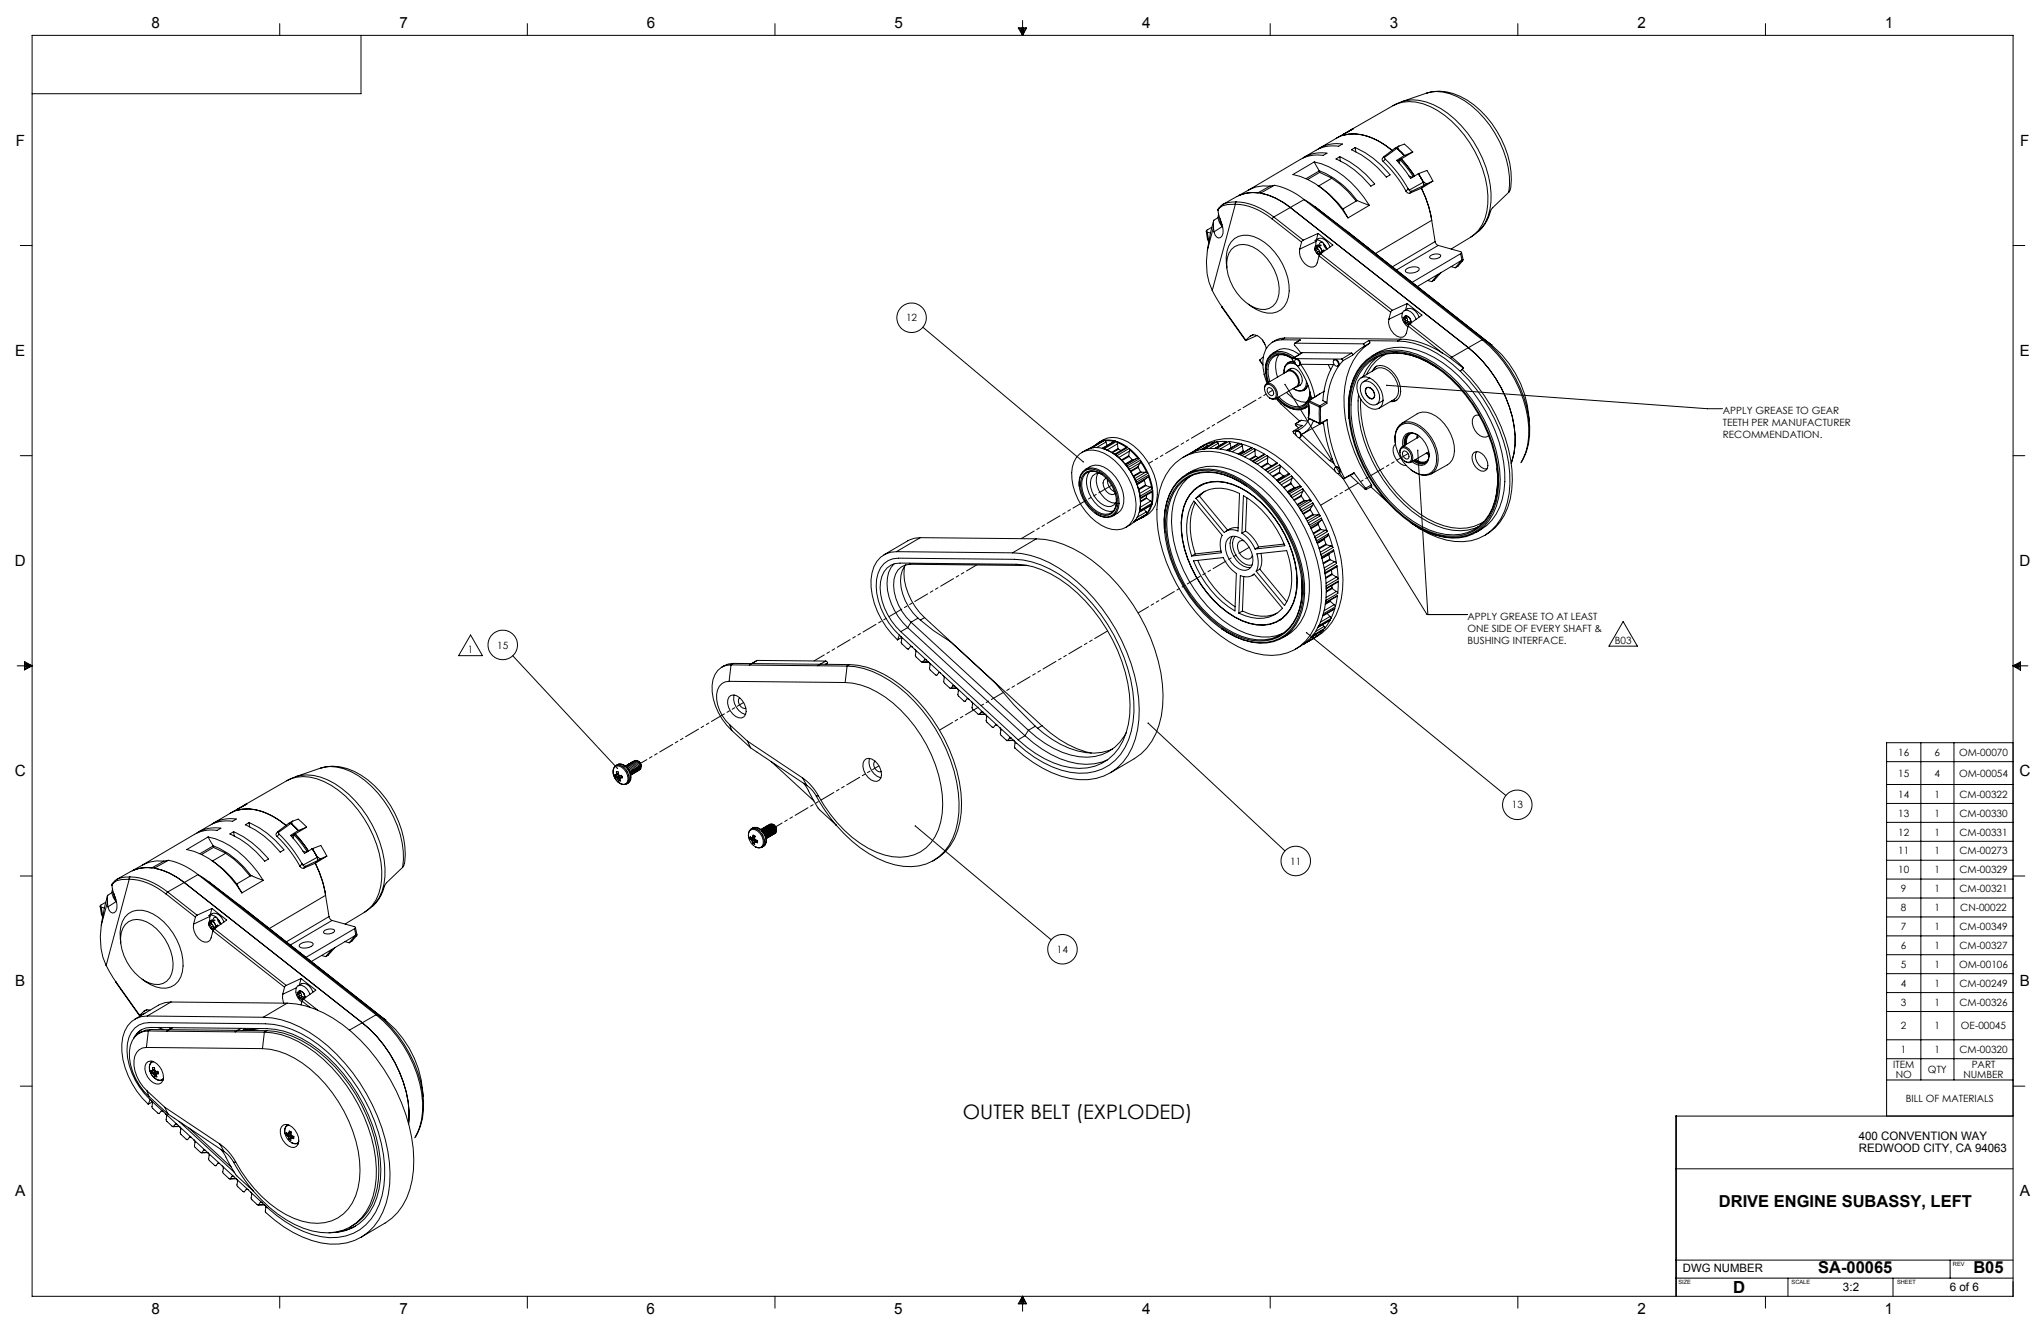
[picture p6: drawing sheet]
<svg xmlns="http://www.w3.org/2000/svg" width="864mm" height="559mm" viewBox="0 0 864 559" stroke-linecap="round" stroke-linejoin="round" font-family="sans-serif">
<defs><g id="words">
<text font-size="8.5" x="407.4" y="473.2">OUTER BELT (EXPLODED)</text>
<text font-size="7.1" x="733.4" y="546.9">D</text>
<g font-size="7">
<text x="727.3" y="510.5">DRIVE ENGINE SUBASSY, LEFT</text>
<text x="769.3" y="538.6">SA-00065</text>
<text x="835" y="538.5">B05</text>
</g>
<g font-size="6.5">
<text x="64.2" y="11.9">8</text>
<text x="169" y="12">7</text>
<text x="273.6" y="11.9">6</text>
<text x="378.5" y="11.9">5</text>
<text x="483.3" y="12">4</text>
<text x="588.1" y="11.9">3</text>
<text x="692.9" y="12">2</text>
<text x="797.6" y="12">1</text>
<text x="6.7" y="61.8">F</text>
<text x="854.8" y="61.8">F</text>
<text x="6.5" y="150.7">E</text>
<text x="854.6" y="150.7">E</text>
<text x="6.3" y="239.5">D</text>
<text x="854.5" y="239.4">D</text>
<text x="6.3" y="328.3">C</text>
<text x="854.5" y="328.3">C</text>
<text x="6.4" y="417.3">B</text>
<text x="854.7" y="417.2">B</text>
<text x="6.5" y="506.1">A</text>
<text x="854.7" y="506.1">A</text>
<text x="64.1" y="555.9">8</text>
<text x="169" y="555.8">7</text>
<text x="273.6" y="555.9">6</text>
<text x="378.4" y="555.8">5</text>
<text x="483.3" y="555.9">4</text>
<text x="588" y="555.9">3</text>
<text x="692.8" y="555.9">2</text>
<text x="797.6" y="555.9">1</text>
</g>
<g font-size="4.9">
<text x="786.5" y="482.1">400 CONVENTION WAY</text>
<text x="786.6" y="487.4">REDWOOD CITY, CA 94063</text>
<text x="712.1" y="538.2">DWG NUMBER</text>
<text x="779.8" y="546.3">3:2</text>
<text x="825" y="546.3">6 of 6</text>
</g>
<g font-size="4.2">
<text x="383.4" y="136">12</text>
<text x="729" y="175">APPLY GREASE TO GEAR</text>
<text x="729" y="180.3">TEETH PER MANUFACTURER</text>
<text x="729" y="185.5">RECOMMENDATION.</text>
<text x="620.9" y="262.2">APPLY GREASE TO AT LEAST</text>
<text x="620.9" y="267.4">ONE SIDE OF EVERY SHAFT &amp;</text>
<text x="210.4" y="274.4">15</text>
<text x="620.9" y="272.6">BUSHING INTERFACE.</text>
<text x="683.3" y="272.6">B03</text>
<text x="198" y="276.4">1</text>
<text x="803.2" y="319.8">16</text>
<text x="818.6" y="319.8">6</text>
<text x="828.9" y="319.8">OM-00070</text>
<text x="803.2" y="328.6">15</text>
<text x="818.6" y="328.6">4</text>
<text x="828.9" y="328.6">OM-00054</text>
<text x="639.7" y="342">13</text>
<text x="803.2" y="337.4">14</text>
<text x="818.6" y="337.4">1</text>
<text x="829" y="337.4">CM-00322</text>
<text x="803.2" y="345.4">13</text>
<text x="818.6" y="345.4">1</text>
<text x="829" y="345.4">CM-00330</text>
<text x="803.2" y="353.4">12</text>
<text x="818.6" y="353.4">1</text>
<text x="829" y="353.4">CM-00331</text>
<text x="545.9" y="365.7">11</text>
<text x="803.2" y="361.4">11</text>
<text x="818.6" y="361.4">1</text>
<text x="829" y="361.4">CM-00273</text>
<text x="803.2" y="369.4">10</text>
<text x="818.6" y="369.4">1</text>
<text x="829" y="369.4">CM-00329</text>
<text x="804.4" y="377.4">9</text>
<text x="818.6" y="377.4">1</text>
<text x="829" y="377.4">CM-00321</text>
<text x="804.4" y="385.4">8</text>
<text x="818.6" y="385.4">1</text>
<text x="829.4" y="385.4">CN-00022</text>
<text x="804.4" y="393.4">7</text>
<text x="818.6" y="393.4">1</text>
<text x="829" y="393.4">CM-00349</text>
<text x="804.4" y="401.4">6</text>
<text x="818.6" y="401.4">1</text>
<text x="829" y="401.4">CM-00327</text>
<text x="447.2" y="403.1">14</text>
<text x="804.4" y="409.4">5</text>
<text x="818.6" y="409.4">1</text>
<text x="828.9" y="409.4">OM-00106</text>
<text x="804.4" y="417.5">4</text>
<text x="818.6" y="417.5">1</text>
<text x="829" y="417.5">CM-00249</text>
<text x="804.4" y="425.5">3</text>
<text x="818.6" y="425.5">1</text>
<text x="829" y="425.5">CM-00326</text>
<text x="804.4" y="435.4">2</text>
<text x="818.6" y="435.4">1</text>
<text x="829.7" y="435.4">OE-00045</text>
<text x="804.4" y="445.4">1</text>
<text x="818.6" y="445.4">1</text>
<text x="829" y="445.4">CM-00320</text>
<text x="801.1" y="451.8">ITEM</text>
<text x="815.8" y="453.9">QTY</text>
<text x="834.3" y="451.8">PART</text>
<text x="802.1" y="456">NO</text>
<text x="830.7" y="456">NUMBER</text>
<text x="806.4" y="466">BILL OF MATERIALS</text>
</g>
<g font-size="2.4">
<text x="826.3" y="535.7">REV</text>
<text x="710.2" y="543.3">SIZE</text>
<text x="758.1" y="543.3">SCALE</text>
<text x="802.7" y="543.4">SHEET</text>
</g>
</g></defs>
<g fill="none" stroke="#000" stroke-width=".42">
<path d="M13.6 15h838.2v533.4h-838.2zM118.4 10v5M152.8 15v24.7h-139.2M223.1 10v5M327.9 10v5M430.8 11.8h3.6l-1.7 3.2zM431.5 11.8l1.2 3.2M432.1 11.8l.6 3.2M432.7 8.7v6.3M433.1 11.8l-.4 3.2M433.8 11.8l-1.1 3.2M537.5 10v5"/>
<path d="M642.2 10v5M747 10v5M603.6 39.4a18.9 18.9 0 0 1 15.9 3.1 44 44 0 0 1 19.2 35.6l-.3 3.3M603.6 39.4l-10.4 3.6M603.6 39.4a20 20 0 0 1 17.2 3 41.2 41.2 0 0 1 18.5 36.8l-.3 1.3-.6 .9M568 57.3h.1M568.1 57.3a21.3 21.3 0 0 1 18.5 4.4l2.6 2.1a26.7 26.7 0 0 0-18.4-7.1zM568.1 57.3l-2.7 1.2-7 4.1M568.6 56.8l-.6 .5M568.6 56.8h.1M571.1 55.2l-5.6 3.2M572.1 54.8l-3.5 2"/>
<path d="M572.1 54.8h.1M572.1 54.7v.1M572.2 54.7l.2-.1-1.2 .5 18.2-10.4a17 17 0 0 1 15.8 .4 46.4 46.4 0 0 1 24.3 41.2 17.1 17.1 0 0 1-7.3 14.1M572.2 54.7l-4 2.6M593.2 43a20 20 0 0 1 16.5 3 46.9 46.9 0 0 1 21.2 39.3 18.7 18.7 0 0 1-5.4 12.6 17.9 17.9 0 0 0 5.5-9.2l7.4-7.3M593.3 43l-3.9 1.7M537.4 78.7l-5.1 2.9a14.4 14.4 0 0 0-8.2 1.2M537.4 78.7a13.9 13.9 0 0 0-9 1.6l-4.4 2.5M539.3 78.4l-6 3.3a28.9 28.9 0 0 1 12.7 6.1M539.3 78.4a29.1 29.1 0 0 1 12.5 6M539.3 78.4l-1.9 .3M551.1 67a14.1 14.1 0 0 1 10.4-2.2l-1.6 .9h-.7a14.7 14.7 0 0 0-8.9 1.7l-22 13"/>
<path d="M556.1 68.5l-9 5.3a37.8 37.8 0 0 1 23.3 18.4M556.1 68.5a37.8 37.8 0 0 1 23.3 18.4M556.1 68.5l2.1 3.8M557.6 78.5a41.5 41.5 0 0 1 10.6 9.9M557.7 63.1a14.5 14.5 0 0 1 10.3-2.2l-1.6 1-2.3-.2a13.7 13.7 0 0 0-7.3 1.9l-4.9 2.9M558.2 72.2a35.2 35.2 0 0 1 16.1 12.6h-.1M558.2 72.2v.1M558.2 72.2l.2 .7M558.2 72.3l-5.6 3.3M558.4 72.9a35.4 35.4 0 0 1 15.5 12.2M558.4 72.9l-5.1 3.1M563.5 75.4l-5.5 3.3"/>
<path d="M565.3 67.2l1.6-.9a39.8 39.8 0 0 1 14.8 11.5l-1.7 1a38.4 38.4 0 0 0-14.7-11.6zM566.9 66.3l.2 1.8M571.8 63.4l1.6-1a38.9 38.9 0 0 1 14.8 11.6l-1.6 .9a39.5 39.5 0 0 0-14.8-11.5zM573.4 62.4l.3 1.9M585.3 68.3a51.3 51.3 0 0 1 9.6 12.6M585.6 66.3l-.8 .9 .5 1.1M585.8 66.6l.4 .7M586.2 67.3a54.5 54.5 0 0 1 9.6 12.6M586.2 67.3l-.9 1M590.1 62.8l-4.4 3.3 .1 .5M591.1 62.7l3.1 3.1M591.1 62.7h.1"/>
<path d="M591.1 62.7l-5.3 3.9M591.1 62.7l-1 .1M591.9 61.8l2.3-.8 3.6 3.3M591.9 61.8l-.8 .9M591.9 61.8l-1.8 1M592.4 67.6l5.6 7.2M592.4 67.6l-.3 1.6M592.9 67.2l3.2 3.7 2.4 3.6zM592.9 67.2l-1.6 1 1.1-.6M594.2 65.8l-3.2 2 3.8 4.7 2.1 3 3.2-2M594.2 65.8h.1M595.8 79.9l.5 .5"/>
<path d="M595.8 79.9l-.9 1M596.2 74.5l1.5 .5M597.8 64.3l-4.9 2.9M597.8 64.3l-3.6 1.5M600.1 73.5l2.2 3.6M600.1 73.5l3.7-1.4 2.5 4.5M600.1 73.5h.1M601.5 79.6a45.8 45.8 0 0 1 4.3 13.6M601.5 79.6l3 7.7 1.3 5.9M601.5 79.6h.1M601.5 79.6l-5 2.1M602.3 77.1l1.4 .7"/>
<path d="M602.3 77.1h.1M602.3 77.1l-6 3.3M602.3 77.1l.2 1.4M602.5 78.5l-5.2 2.4M602.5 78.5l-1 1.1M603.7 77.8l-1.2 .7M606.3 76.6l-4.8 3M606.3 76.6l-2.6 1.2M510.4 97.8l.5 3.2 .6 1.4-.6-4.2M510.9 98.2l1.3 .4M512.8 96.1l-2 1.2a.46 .46 0 0 0-.4 .5 .46 .46 0 0 0 .5 .4M513.5 96.1l.2 2"/>
<path d="M513.5 93.5l-2.6 12.3M513.5 96.1l-2.6 9.7M513.5 93.5v2.6M515.4 89l.9 3.6a9.9 9.9 0 0 1 .8 7.2l-.7 .7-.9 .2-1.4-1.3-.4-1.3M515.4 88.8v.2M515.4 88.5v.3M515.5 92l-2 1.5M515.5 88.5l-.1 .5M515.5 88.5l-.1 .3M515.6 90.6a5.2 5.2 0 0 0 1.7 5.4M515.6 88.2l-.2 .3M516.3 92.6l.3 1.8"/>
<path d="M516.6 94.4l.5 .6M516.7 93.9l-.1 .5M517.2 95.8l-3.5 2.3M517.5 86.4a20.3 20.3 0 0 1 16-4.7 28.5 28.5 0 0 1 12.5 6.1M522.7 86.4a26 26 0 0 1 15.6 6.2M522.7 86.4l-3.4 .1-1.9 .5-1.9 1.5M522.7 86.4l-9.8 36.5M523 85.4a26.5 26.5 0 0 1 16 6.4M523 85.4a7.7 7.7 0 0 0-7.2 2.7l-.3 .4M523 85.4l-.3 1M538.3 92.6l12.4 9.8M539 91.8l-.7 .8"/>
<path d="M539 91.8l12.4 9.8M546 87.8l75.3 59.3a52.9 52.9 0 0 1 19.8 41.1l-.5 3.6-1.2 4.2M551.8 84.4l4.5 2.9M551.8 84.4l-12.8 7.4M551.8 84.4l75.4 59.3M556.3 87.3l74.6 58.5M556.3 87.3l71.5 56.3M557.7 98.7l6.3 4.9-5.3 3.8M557.7 98.7l-6.3 2.9M557.7 98.7l-.7 2.7M568.2 88.4h.1M568.2 88.4l2.2 3.8"/>
<path d="M574.2 84.8l5.2 2.1M574.2 84.8l-6 3.6M579.4 86.9l-9 5.3M594.9 80.9l.9 .8h.7M596.3 80.4l.5 .5h.5M597.3 80.9l-.8 .8M605.8 93.2l1.4 9M605.8 93.2l-23.8 14M625.5 97.9l-3.3 2.5M8.6 103.9h5M510.9 105.8a28 28 0 0 0 2 17.1M519.1 113.3a12.9 12.9 0 0 1 3.2-12.4 9.3 9.3 0 0 1 10.4 .2 25.3 25.3 0 0 1 12.5 24.5 8 8 0 0 1-11.3 6.3l-2.3-1-3.4-2.2"/>
<path d="M521.1 105.5a8.2 8.2 0 0 1 11.1 .2 21.5 21.5 0 0 1 9 18.5 6.9 6.9 0 0 1-10 6.1 20.8 20.8 0 0 1-11.9-21.3l.7-2zM549.9 105.4a7 7 0 0 0 4.7 7.6l1.2-.1 1-.6 1.3-4.1M550.7 102.4l-.8 3M551.4 101.6l-.7 .8M556.3 105.6l.4 .3M556.3 105.6l1.1 1.7M556.7 104l.5 .1M556.7 104h.9l.6 .3M556.7 104l.1 .4M556.7 104l-.4 .6v1M556.7 105.9l.6 .4v.5M556.8 104.4l.2 .5-.7 .7"/>
<path d="M556.8 102.1v1.9M556.8 102.1l-6.9 3.3M557 101.6l-.2 .5M557.2 104.1l.8 .1M557.2 104.1l-.4 .3M557.3 106.8l.1 .5M557.3 104.7l.3 .7M557.4 107.3l.3 .1a.46 .46 0 0 1 .5-.3 .46 .46 0 0 1 .4 .3h.2M557.4 107.3l1 .4M557.6 105.4l.6 .9M557.6 105.4l-.9 .5M557.7 103.9v.1"/>
<path d="M557.7 103.9h-.2M557.7 103.4v.5M557.8 104.3l-1 .8M558 104.2h.1M558 104.2l.2 .1M558.1 104.2l-.1 .1M558.1 108.2l30.3 23.9M558.2 106.3l.4 .5M558.2 106.3l-.9 .5M558.2 104.3l1.1 1.8M558.7 107.4l-.6 .8M558.7 107.4l30.4 23.9"/>
<path d="M558.9 103.7l-.8 .5M558.9 103.6v.1M559.1 106.6l-1.1 .5M559.3 102.4h-.1M559.3 106.4l-.2 .7M559.3 106.1v.3M559.3 106.1v.8M559.3 106.3l-.1 .1M559.4 106.7l.1 .1M559.4 102.4h-.1a1.32 1.32 0 0 0-1.1 1.8M559.9 102.8a3.5 3.5 0 0 0 1.5 2.6M560.2 105.8h.1"/>
<path d="M560.2 105.8l-.8 .5M560.4 103.4l.8 1.4M562.8 104.5a4.4 4.4 0 0 0-5-3.5l-1.4 .8a4.1 4.1 0 0 1 5 3.6M594.8 114.1a5.3 5.3 0 0 1 5.5-.8l.2 .5a4.3 4.3 0 0 1-5.6 1.3l-.3-.5zM604 118.6l1.8 .5M605 108.4a3.6 3.6 0 0 1 4.6-.2 3.3 3.3 0 0 1-4.7 .6zM607.2 102.2l.5 1 .8 .6M607.2 102.2l-18.1 10.7M608.4 116.1l-8.7 5.1M608.4 116.1l-2.6 3M608.5 103.8l9.4 2.6a.44 .44 0 0 1 .5 .4 .44 .44 0 0 1-.4 .5M608.5 103.8l-17.7 10.4"/>
<path d="M609.7 115.4l-1.3 .7M609.7 115.4l-2.8 3.1-1.1 .6M614 112.8l1.8 .5M618 107.3l-20.5 12.2M618 107.3l.6 2.8M618.4 106.8l.7 3.1M618.4 110.2l-8.7 5.2M618.4 110.2l-2.6 3.1M618.6 110.1l.5-.2-2.2 2.7-1.1 .7M618.6 110.1l-.2 .1M622.2 100.4l-8.2 4.9M851.8 103.9h5"/>
<path d="M390.5 138.4l67.9 57M512.9 122.9l4.2 7M517.1 129.9l9.9 14.2M517.1 129.9l10 14M587.7 135a6.9 6.9 0 0 0 4.6 7.7l1.2-.1 1-.6 1.3-4.1M588.4 132.1l-.7 2.9M589.1 131.3l-.7 .8M593.4 132.3l-5.7 2.7M594 134.6l.6 1.9M594 134.6l.3 .4M594.1 131.4a3.4 3.4 0 0 1 5.7 1.3l.7 1.4M594.3 135l.4 .5-.1 .5"/>
<path d="M594.6 136.5l1.5 .9M594.6 136.5l.5 .1M594.6 136v.5M594.8 133.8l.1 .3-.9 .5M594.9 133.6l1.5 .9M594.9 133.6l-.5 .1-.4 .9M594.9 133.6l-.1 .2M595 134.1l.2 .4M595.1 133.6l-.3 .2M595.1 136.6h.6l.2 .5M595.2 134.5l.3 1M595.2 134.5l-.9 .5"/>
<path d="M595.4 133.9l-.7 .4M595.4 128.4l6.3 4.9-5.3 3.8M595.4 128.4l-6.3 2.9M595.4 128.4l-.7 2.7M595.5 135.5l.5 .6M595.5 135.5l-.9 .5M595.8 137.9l14.4 11.4M595.9 137.1l.3 .3M596 136.1l.8 .4 .3-.2M596 136.1l-.9 .5M596.4 134.5l.7 1.9M596.4 137.1l-.6 .8"/>
<path d="M596.4 137.1l17.9 14M596.6 136.7l-.7 .4M596.9 136.5l-.4 .5M597.1 136.4l-.2 .1M597.1 136.4l-.1 .2M597.1 136.5h-.2M599.2 135.1a5.1 5.1 0 0 0-4.5-3.9 2.64 2.64 0 0 0-1.3 3.7 5.9 5.9 0 0 0 2.3 3.4M529 142.2a3.5 3.5 0 0 1 4.9 1.2l1 1.5 .9 2.6M529 142.2l-1.9 1.7M530.2 141.6l-1.2 .6M531.8 141.9l-4.7 2M533 152.3l1.4 2.1"/>
<path d="M533 152.3l1.3 1.8M534.2 143.8l1 1.8M534.6 150.9l-1.6 1.4M538.5 149.4a8.1 8.1 0 0 1 11.1 .5M541.1 150.1a9.9 9.9 0 0 0-.5 9.4M542.4 143.7a8.2 8.2 0 0 0-8 8.9l.5 5.7 1.3 3.8M542.4 143.7l7.8 .1M543.6 143a9 9 0 0 0-5.3 1.8M543.6 143l49.1 .5M543.6 143l-1.2 .7M544.2 157.4l.2-.3a2.6 2.6 0 0 1 3.9 .8 4.3 4.3 0 0 1 .7 5.7l-1 .3M545.8 156.1a4 4 0 0 1 5.1 3.6 2.53 2.53 0 0 1-1.1 3.4"/>
<path d="M546.2 155.9l-1.4 .8M546.7 151.6a7.2 7.2 0 0 0-8.9-.4 10.6 10.6 0 0 0-1 10.6M547 151.8a7 7 0 0 0-8.6-.5 10.1 10.1 0 0 0-1.1 10.1M547.1 151.7l-.3 .5 1.1 1.2a3.4 3.4 0 0 0-3.7 .7 3.4 3.4 0 0 0-.8 3.8M547.1 151.7l20.6 .2M547.1 151.4a8.1 8.1 0 0 0-9.1-1.1 8.6 8.6 0 0 0-2.2 9.2l.6 2.5M547.6 153a3.1 3.1 0 0 0-2.7 .5M547.7 151.1a7.7 7.7 0 0 0-10.3-.8 9.2 9.2 0 0 0-1.9 7.7M547.9 145.2h-.1M548 145.2l-.3 .8 2.8 3.5M548 145.2l28.9 .3M548.1 152.1a1.51 1.51 0 0 1 1.9 .7 1.51 1.51 0 0 1-.3 1.9"/>
<path d="M548.1 152.1a1.65 1.65 0 0 1 1.6 .8 1.65 1.65 0 0 1 0 1.8 1.66 1.66 0 0 1-1.6-.8 1.66 1.66 0 0 1 0-1.8zM548.4 154.2a3.2 3.2 0 0 0-3.9 0 3.2 3.2 0 0 0-1.1 3.7M548.8 154.6a38.4 38.4 0 0 1 6.2 13.7l.3 .2M550.2 143.8l-2.3 1.4M550.2 143.8l-2.2 1.4M551.1 149.2l-4.2 2.5M551.1 149.2l20.8 .2M551.1 149.2l-4 2.5M562 154.2l1 2.3M564.4 152.3a1.51 1.51 0 0 1 1.9 .6 1.51 1.51 0 0 1-.3 2M564.5 152.3a1.67 1.67 0 0 1 1.5 .8 1.67 1.67 0 0 1 0 1.8 1.67 1.67 0 0 1-1.6-.9 1.67 1.67 0 0 1 .1-1.7zM567.7 151.9l.6 .7"/>
<path d="M568.3 152.6a29.3 29.3 0 0 0-6.9 18.1M571.9 149.4l.3 .2 .1 .7M571.9 149.4l-4.2 2.5M572.3 150.3l-4 2.3M575.9 159.8l6.5-3.8a4.7 4.7 0 0 1 5.2 .9 10.3 10.3 0 0 1 3.9 10l-.7 1.3-.8 .7-6.5 3.8M576.2 154.8a18.8 18.8 0 0 1 20.4-5.2 51.1 51.1 0 0 1 26.7 21.2 59.5 59.5 0 0 1 10.8 34.2 23.5 23.5 0 0 1-10.3 20.1 22.1 22.1 0 0 1-19.3 .1 60.1 60.1 0 0 1-31.4-37 41.9 41.9 0 0 1-.3-27.9l1.5-3zM576.5 155.2a18.6 18.6 0 0 1 20.2-5.1 50.3 50.3 0 0 1 26.3 20.9 58.5 58.5 0 0 1 10.7 33.7 24.3 24.3 0 0 1-7.7 18.3 19.4 19.4 0 0 1-18 3 50.3 50.3 0 0 1-26.3-21 58.7 58.7 0 0 1-10.7-33.7 26.9 26.9 0 0 1 5.5-16.1zM576.9 145.5l.4 .4-.2 .6M577.1 146.5l-4.8 3.8M579 144.1l.6 .4-.1 .7M579 144.1l12.5 .2M579 144.1l-2.1 1.4"/>
<path d="M579.5 145.2a24.7 24.7 0 0 0-10.4 18.2 63.1 63.1 0 0 0 11.2 41.7M579.5 145.2l-2.4 1.3M579.6 159.9l-2.7 1.6M580.6 150.6a20.7 20.7 0 0 1 19.2-2.5 52.2 52.2 0 0 1 26.3 21.7 59.8 59.8 0 0 1 10.6 34 23.8 23.8 0 0 1-10.1 20.2l-2 1.2M580.6 157a4 4 0 0 1 6.5-1.5 11.7 11.7 0 0 1 5.3 11.7 3.6 3.6 0 0 1-4.1 2.7M582.5 154.9l-1.3 1.8M583 151a18.9 18.9 0 0 0-6.3 8.3M586.2 149.9a17.6 17.6 0 0 0-8 8.5M591.5 144.3a40.7 40.7 0 0 1 26.4 12.8M592.7 143.5a34.2 34.2 0 0 1 17.5 5.8M592.7 143.5l-1.2 .8M608.5 156a30.9 30.9 0 0 0-21.2-6.4 18.1 18.1 0 0 0-14.6 14.4 48.5 48.5 0 0 0 4.9 32.6 57.1 57.1 0 0 0 27.2 27.6 20.8 20.8 0 0 0 21.2-1.8 23.8 23.8 0 0 0 7.7-18l-.3-6.3"/>
<path d="M610.2 149.3l3.6 2.3M613.8 151.6l5.5 4M614.3 151.1l5 4.5M614.3 151.1l-.5 .5M617.9 157.1h.1M617.9 157.1a69.6 69.6 0 0 1 20.9 43.2 31.3 31.3 0 0 1-5.6 21.8 19.9 19.9 0 0 1-21.2 6.4 41.6 41.6 0 0 1-14.5-7M618.7 156.2l-.8 .9M618.7 156.2a68.5 68.5 0 0 1 21.2 46.9 28.2 28.2 0 0 1-7.2 20.1l-4.2 3.1M619.3 155.6l-.6 .6M619.3 155.6h.1M627.2 143.7a53.8 53.8 0 0 1 19.7 37.2 25.5 25.5 0 0 1-3.4 14.9M627.2 143.7l-12.9 7.4"/>
<path d="M627.8 143.6a53 53 0 0 1 19.4 36.7 26.6 26.6 0 0 1-2.1 12.7M627.8 143.6l-.6 .1M627.8 143.6l3.1 2.2M630.9 145.8a43.7 43.7 0 0 1 15.7 28.6M630.9 145.8h.1M535.1 164.8a1.96 1.96 0 0 1 .5-2.2 1.96 1.96 0 0 1 2.3-.2 5.1 5.1 0 0 1 2.4 5.7 2.02 2.02 0 0 1-3.2 .1M535.8 162.7a3.9 3.9 0 0 1 4 5.3l-.6 .6a3.8 3.8 0 0 1-3.5-1.9 3.8 3.8 0 0 1 .1-4zM535.9 162.3l8.9-5.2a2.51 2.51 0 0 1 3.1 .9 4.8 4.8 0 0 1 1.3 4.8l-.6 .7-8.9 5.2M536.6 164a2.1 2.1 0 0 1 1.9 1.1 2.1 2.1 0 0 1 0 2.2 2.07 2.07 0 0 1-2-1 2.07 2.07 0 0 1 .1-2.3zM540 168.6l2 2.3 7.9 7.3M540.2 168.4a11.9 11.9 0 0 0 9.6 4.7l1.6-.5 1.4-1 .8-1.2M543.2 171.1a8.4 8.4 0 0 0 9.5 1.3l1.1-1.1"/>
<path d="M543.7 162.6l60.1 97.4h17.1M544.4 166a10.5 10.5 0 0 0 8.5 4.1M548.2 179.3v.5l1.3 1.2M548.2 179.3l2.9 .7-3.9 2.5M550.3 162.8l-1.4 .8M550.6 177.8l2.8 .3M550.6 177.8l-2.5 1.5M550.6 177.8l-2.4 1.5M552.8 161.3a3.3 3.3 0 0 1-1.6 3.7 3.3 3.3 0 0 1-4-.7 3.5 3.5 0 0 0 3.6 1.1 3.5 3.5 0 0 0 2.5-2.9M553.4 163l-.7 1.4-1 .7M553.5 176.6l.2 .2M553.6 176.6l.2 .5"/>
<path d="M553.6 169.8l.3 4.3-.4 2.5M553.6 170l.3 3.5-.2 3.3M553.6 170h.1M553.6 169.5h.3M553.6 170l4.6 2.1M553.7 169.5l-.1 .5M553.7 176.8v.1M553.7 176.9l.1 .2M553.7 176.9l4.6 2.1M553.8 171.7l-1.6 .9M553.8 177.1l4.6 2.1M553.9 169.5l-.3 .5"/>
<path d="M553.9 177.2a8.3 8.3 0 0 1-6.7 5.3M553.9 169.5l4.5 2.2M554.3 165.8a5.7 5.7 0 0 1-8.4 5.6l-1.8-1-3-2.5M554.3 165.9a5.9 5.9 0 0 1-2.4 5.7 5.9 5.9 0 0 1-6.3 .4l-1.9-1-3.1-2.8M554.6 167.4l-.4 1.8M555.8 178l-.2 .3a9.8 9.8 0 0 1-4.9 5.5l11.9 11M556.3 167.9a34.2 34.2 0 0 0-6-13.8l13.9 .1a33 33 0 0 0-4.5 15.3l1.4 .6M556.3 167.9l-2.7 1.6M558.2 172.1l.1 .1M558.3 172.2h.5M558.3 172.2v6.8M558.3 179h.1"/>
<path d="M558.3 179l.1 .2M558.4 179.2h.4M558.4 171.7l-.2 .4M558.4 171.7l.4 .5M558.7 166.5l-2.4 1.4M558.7 166.5l-4.8 3M558.8 172.2l.1 6.7M558.9 178.9l-.6 .1M558.9 178.9l-.1 .3M559.4 178.9l.7 .6M559.9 178.6l-8.6 4.8M560 178.6a66.8 66.8 0 0 0 4.4 17.4l-1.8-1.2"/>
<path d="M560.4 165.5l-1.7 1M561.1 170.1l.3 .6M561.1 170.1l-2.7 1.6M561.4 170.7l-2.6 1.5M561.5 177.5a66.9 66.9 0 0 0 7.4 24.8M561.5 177.5l-2.6 1.4M561.5 177.5l-2.7 1.7M570.8 177.1a31.1 31.1 0 0 1 5.3-22.7 18.7 18.7 0 0 1 20-5.6 50.1 50.1 0 0 1 26.7 20.2 60.2 60.2 0 0 1 11.8 37.9 22.3 22.3 0 0 1-11.2 18.9 23.2 23.2 0 0 1-19.5-.7l-7.2-4.2M574.8 167a58.3 58.3 0 0 0 16.2 43.2 42.5 42.5 0 0 0 23.6 14.1 19 19 0 0 0 10.8-1.4M575.5 160.1a4.4 4.4 0 0 1 5.5 .7 10.2 10.2 0 0 1 4 10 3.6 3.6 0 0 1-6 1.5 10 10 0 0 1-4.3-11.2zM575.7 168.8a58.8 58.8 0 0 0 18.2 42.8 37.3 37.3 0 0 0 23.7 11.9 17.6 17.6 0 0 0 10.3-2.9M576.4 161.8a3.5 3.5 0 0 1 4.7 .8 6.4 6.4 0 0 1 1.8 8.1 3.5 3.5 0 0 1-4.7-.7 6.4 6.4 0 0 1-1.8-8.2z"/>
<path d="M578.3 163.9a3 3 0 0 1 2.8 1.5 3 3 0 0 1-.1 3.2 3 3 0 0 1-2.8-1.5 3 3 0 0 1 .1-3.2zM578.4 164a2.84 2.84 0 0 1 2.7 1.4 2.84 2.84 0 0 1-.1 3.1 2.85 2.85 0 0 1-2.7-1.4 2.85 2.85 0 0 1 .1-3.1zM578.4 163.9l-.4 .5-.2 1.2M579.3 168.2l1.2 .5 .7-.1M585.2 169.4l-2.7 1.7M586.7 163l135.8 9.9h6.3M591 169.3l-2.2 .3M593 179.2l6.7-4.2a6.9 6.9 0 0 1 7.8 1 17.6 17.6 0 0 1 7.6 16.8l-.6 1.8-1.1 1.3-7.8 4.6M625.8 175.6a2.47 2.47 0 0 0-2.8 3.3 6.3 6.3 0 0 0 5.7 6l1.2-.7M646.7 174.4l.4 4M8.6 192.8h5M456.8 192a10.4 10.4 0 0 1 12.6 1 26.6 26.6 0 0 1 11.2 22.8 8.5 8.5 0 0 1-12.4 7.5 25.7 25.7 0 0 1-14.5-25.8l1.8-4z"/>
<path d="M457.7 191.4a10.2 10.2 0 0 1 12.4-.2 26.9 26.9 0 0 1 12.5 22.2 9.9 9.9 0 0 1-6.2 9.7M458.6 199.5a6.3 6.3 0 0 1 8.4 1.1 15.6 15.6 0 0 1 5.7 14.3 5.2 5.2 0 0 1-8.3 2.8 15.5 15.5 0 0 1-7.5-15.4l.7-1.6zM459.2 198.6a7 7 0 0 1 9.6 0 15.4 15.4 0 0 1 6.2 16 7.9 7.9 0 0 1-4.1 3.7M461.1 199.4a8.5 8.5 0 0 0-.4 9.1 12.1 12.1 0 0 0 9 7.9l1.3-.1M461.8 189.4l-.2 .3M462.3 189.3l-.5 .1M462.3 189.3l.4 .1M463.4 188.3l-3 1.8M463.5 188.3h.1M464.9 187.2a10.3 10.3 0 0 1 12.4-.2 26.9 26.9 0 0 1 12.4 22.2 9.9 9.9 0 0 1-6.1 9.6M465.9 186.9l-2.1 1.3M466.7 189.7a25.2 25.2 0 0 1 15.6 25.9"/>
<path d="M466.7 189.6l.6 .2M466.9 186.3l-1.8 .8-1.7 1.2M466.9 186.3l-5.2 3.1M466.9 186.3l-5.1 3.1M467.3 189.8l.5 .3M467.4 186.3l1.7-.2 2.8 .4M467.4 186.3l.3 .2M467.4 186.3l-5.1 3M467.7 186.5l.2 .5M467.7 186.5l3.6 .2M467.9 187l.6 1.5M467.9 187l-3.9 2.3"/>
<path d="M471.7 192.2l.3 .1M471.9 186.5l-5.5 3.1h.3M471.9 186.5l-5.2 3.1M472 192.3l.6 .5M472.5 186.7l2.3 1 2.4 1.6M472.5 186.7l.2 .5M472.5 186.7l-5.2 3.1M472.6 192.8l.4 .4M472.7 187.2l.1 .5M472.7 187.2l3.9 2M472.8 187.7l.2 2.1M472.8 187.7l-4.3 2.7"/>
<path d="M473 189.8l.3 .2M473 189.8l-2.6 1.5M473.3 190l1 .6M473.3 190l-2.6 1.5M476.5 196.7l.4 .4M476.6 189.2l.6 .1M476.6 189.2l-5 2.9M476.9 197.1l.5 .6M477.2 189.3l-5.2 3M477.4 197.7l.3 .5M477.6 192.8l.1 .3M477.6 192.8l-3 1.8"/>
<path d="M477.7 193.1l1.4 1.4M477.7 193.1l-2.9 1.7M477.8 189.7l4.3 4.4M477.8 189.7l.1 .6M477.8 189.7l-5.2 3.1M477.9 190.9l-.3 1.9M477.9 190.9l-4.5 2.6M477.9 190.3v.6M477.9 190.3l3.6 3.6M479.1 194.5l.3 .1M479.1 194.5l-3 1.8M479.4 194.6l-3.1 1.9"/>
<path d="M480.6 194.1l-1.2 .5M481.5 193.9l-5.1 2.7M481.5 193.9l.6 .2M481.5 197.4v.3M481.5 197.4l-3.2 1.8M481.5 197.7l1.1 1.8M481.5 197.7l-3 1.8M482.1 194.1l-5.2 3M482.4 195.8l-.9 1.6M482.4 195.8l-4.6 2.7M482.6 194.7l3.1 5.5M482.6 194.7v.6"/>
<path d="M482.6 194.7l-5.2 3M482.6 195.3l-.2 .5M482.6 195.3l2.6 4.5M482.6 199.5l.2 .2M482.6 199.5l-3 1.8M482.8 199.7l1.8 .1M482.8 199.7l-3.1 1.9M484.6 199.8h.6M484.6 199.8l-4.5 2.7M485.2 199.8l.5 .4M497.3 195.9a21.5 21.5 0 0 1 22.1-3.6 56.7 56.7 0 0 1 27.6 22.5 64.7 64.7 0 0 1 12 39.9 24.8 24.8 0 0 1-11.5 20.3 24 24 0 0 1-20.1 .2 60.9 60.9 0 0 1-29.7-28.4 59.3 59.3 0 0 1-7.8-35.3 26 26 0 0 1 7.4-15.6zM500.5 193.5a22.5 22.5 0 0 1 20.9-2.4 56.8 56.8 0 0 1 27.7 22.6 64.8 64.8 0 0 1 12 39.8 24.8 24.8 0 0 1-10.9 19.9l-2 1.2"/>
<path d="M506.2 190.3l-2.4 1.3M506.4 190.2l-.2 .1M507.5 189.4a22.4 22.4 0 0 1 20.9-2.5 58.1 58.1 0 0 1 30.4 26.8 61.8 61.8 0 0 1 9.3 35.6 24.6 24.6 0 0 1-10.8 19.9l-2 1.2M509.6 188.3l-3.4 2M509.6 188.3l-5 3M509.6 188.3h.1M510.2 188.1l.7 .5M510.2 188.1l-5 2.9M510.9 188.6l.1 .2M510.9 188.6l-2.8 1.5M513.9 189.8l5.2-3zM514.1 187l-3.9 1.1"/>
<path d="M514.1 187l-5 3M514.8 186.9l-5 3-.7 .1M514.8 186.9l.6 .6M515.4 187.5l.4 1.1M515.4 187.5l-3.7 2.2M519.1 186.8l-4.3 .1M519.8 186.8l4.5 .7M519.8 186.8l.6 .7M519.8 186.8l-5 3M520.4 187.5l.6 2M520.4 187.5l-4.1 2.4M524.1 187.6l-5 2.9"/>
<path d="M524.3 187.5l-5.3 3M524.3 187.5l-.3 .1M525.1 187.7l4.7 1.7M525.1 187.7l.5 .9M525.1 187.7l-5 3M525.6 188.6l.5 2.1M525.6 188.6l-4.2 2.5M526.1 190.7l.1 .2M526.1 190.7l-2.3 1.3M526.2 190.9l.4 .1M526.2 190.9l-2 1.2M529.8 189.4l-5.3 2.9"/>
<path d="M529.8 189.4l-5.1 3M530.5 189.8l4.7 2.4M530.5 189.8l.5 .9M530.5 189.8l-5 2.9M531 195.7l.3 .3M531 190.7l.2 2.1M531 190.7l-4.3 2.6M531.2 192.8l.2 .3M531.2 192.8l-2.5 1.5M531.4 193.1l1 .5M531.4 193.1l-2.4 1.4M535.2 192.2l-5 3 .8 .5"/>
<path d="M535.2 192.2h-.5l-4.8 2.9M536 192.7l4.6 3.3M536 192.7l.4 1M536 192.7l-5 3M536.4 195.8l.1 .3M536.4 195.8l-2.8 1.7M536.4 193.7v2.1M536.4 193.7l-4.4 2.7M536.5 196.1l1.6 1.1M536.5 196.1l-2.6 1.6M540.6 196l-.6-.1-4.8 2.8M540.6 196l-5 3"/>
<path d="M541.4 196.6l4.3 4M541.4 196.6l.3 1.1M541.4 196.6l-5.1 3M541.4 199.7l.1 .3M541.4 199.7l-2.9 1.7M541.7 197.7l-.3 2M541.7 197.7l-4.5 2.6M547.2 182.5l.2 .7 1 .9M548.5 182.5a1.51 1.51 0 0 1 1.9 .6 1.51 1.51 0 0 1-.4 1.9M548.5 182.5a1.65 1.65 0 0 1 1.6 .8 1.65 1.65 0 0 1-.1 1.7 1.68 1.68 0 0 1-1.5-2.5zM549.5 185.1l15.4 14.1M563.7 194.1l-1.1 .7"/>
<path d="M565 197.7a1.52 1.52 0 0 1 1.9 .6 1.52 1.52 0 0 1-.4 1.9M565 197.6a1.68 1.68 0 0 1 1.6 .9 1.68 1.68 0 0 1-.1 1.7 1.68 1.68 0 0 1-1.6-.8 1.68 1.68 0 0 1 .1-1.8zM572.9 200v.3l-4.2 2.2M572.9 200l4.9 6.6M572.9 200l-4 2.3M590.4 187.4l-.1-.3a7.7 7.7 0 0 1 3.2-8.2 8.2 8.2 0 0 1 9.1 2.6 17.2 17.2 0 0 1 5.7 15.2 5.6 5.6 0 0 1-8.4 3.8l-2.8-1.7M590.4 187.9a5.4 5.4 0 0 0 1.1 7.4l1.2 1 2.3 .6M591.7 180.8a5.9 5.9 0 0 1 8.2-.5 16.8 16.8 0 0 1 7.7 16.4 5.5 5.5 0 0 1-8.4 3.4 17 17 0 0 1-8.9-15.9l.5-1.8zM592.3 191.6a1.95 1.95 0 0 1 .6-2.2 1.95 1.95 0 0 1 2.3-.2 4.2 4.2 0 0 1 1.7 6.4 2.59 2.59 0 0 1-2.5-.5M593.1 189.5a3.9 3.9 0 0 1 4 5.3l-.6 .6a3.9 3.9 0 0 1-4-5.2zM593.6 188.8a4 4 0 0 1 .8-4.5 4 4 0 0 1 4.5-.8 10.5 10.5 0 0 1 5.5 11 4 4 0 0 1-7 .8M593.9 190.9a2.07 2.07 0 0 1 1.9 1 2.07 2.07 0 0 1-.1 2.2 2.07 2.07 0 0 1-1.9-1 2.07 2.07 0 0 1 .1-2.2z"/>
<path d="M595.9 183.6a4.5 4.5 0 0 0-1.3 4.6M596.1 183.5a4.4 4.4 0 0 0-1.4 4.7M597.4 183.2a3.8 3.8 0 0 0-2.3 4.7M598.5 194.7a4.6 4.6 0 0 0 4.7 1.1M598.5 194.7a4.9 4.9 0 0 0 4.8 1M598.9 194.4a3.9 3.9 0 0 0 5.3 .2M599.6 183.9l.1 1.3-.1-.5M599.9 190.5l4.3 69.5M600.2 184.2a3.6 3.6 0 0 0-4.4-.5 3.6 3.6 0 0 0-1.7 4.1l.1 .7M600.7 184.6l-7.5 4.5M603.9 192l-.4-.3 1.2 .7M604.5 191.1l-7.5 4.4"/>
<path d="M604.6 191.7a3.6 3.6 0 0 1-1.5 4.1 3.6 3.6 0 0 1-4.3-.3l-.8-.6M623.7 191.4a3.3 3.3 0 0 1 4.3 1.4 4.9 4.9 0 0 1 .7 6.2 3.3 3.3 0 0 1-4.3-1.4 5 5 0 0 1-.7-6.2zM624.8 191a5.3 5.3 0 0 0 4.4 7.4M644.9 193.3l-1.1 2.1M851.8 192.8h5M456.7 205.7l-.1-.2a6.3 6.3 0 0 1 4-7.5 11.1 11.1 0 0 1 10.2 6.1 12.8 12.8 0 0 1 1.8 12.4 5.9 5.9 0 0 1-9.1 .7l-.2-.1M458.6 200.5a5 5 0 0 1 6.1-.7 14.3 14.3 0 0 1 7.5 14.7 4.6 4.6 0 0 1-6.4 3.2 14.4 14.4 0 0 1-8.5-14.1l.4-1.8zM464.6 200.2a9.7 9.7 0 0 0 5.9 12.5l1.5 .1M465.5 200.2a3.5 3.5 0 0 0-4.1 4 10.6 10.6 0 0 0 7.3 10.1 3.3 3.3 0 0 0 3.7-2.2M466.4 200.8a5.7 5.7 0 0 0-7.3-.2 9.9 9.9 0 0 0 .7 11.1 9.5 9.5 0 0 0 9.4 5.7 5.4 5.4 0 0 0 3.2-6.4M468.1 202.4l-.5 .1a3.2 3.2 0 0 0-.1 4.4 3 3 0 0 0 4.4 1.8M468.6 202.8a5.3 5.3 0 0 0 3.1 5.2"/>
<path d="M480.3 202.8l.3 .5M480.4 219.9l-.2 .5M480.6 203.3l.3 .7M480.9 204l.1 .5M482.2 216.4l-.1 .2M482.3 209.3l.2 .5M482.4 215.3v.6M482.4 215.9l-.2 .5M482.5 209.8l.1 .7M482.6 210.5l-.1 .5M483.8 218.4l-1 .6M484.1 215.5l.9 1"/>
<path d="M484.2 203.2l.5 1.9M484.2 203.2l-3 1.8M484.2 203v.2M484.2 203l-3.1 1.8M484.7 205.1l.2 .3M484.7 205.1l-2.9 1.8M484.9 205.4l1.8 .7M484.9 205.4l-3 1.8M485 216.5l.3 .5M485 216.5l-3.9 2.3M485.1 217.7l-1.2 1-2 .8M485.1 217.7l-5.3 3.1 .4-.4"/>
<path d="M485.1 217.7l-.1 .1M485.1 210.5l.1 .3M485.1 210.5l-2.5 1.5M485.1 209.4v1.1M485.2 202.2l-1 .8M485.2 210.8l1.7 1.2M485.2 210.8l-2.6 1.5M485.3 217l.1 .3M485.4 217.3l-5.2 3.1M485.7 200.2l-5.1 3.1M486 201.6l-5 3M486 201.6l1.3 4.8"/>
<path d="M486.1 200.9l1.6 5.9M486.1 200.9l-.1 .7M486.1 200.9l-5.2 3.1M486.7 206.1l.6 .3M486.7 206.1l-4.5 2.6M486.9 212l.4 .4M486.9 212l-4.4 2.6M487 213.8l-1.7 3.2M487.3 206.4l.4 .4M487.3 212.4l.3 .4M487.4 213.4l-.8 2.1-1.2 1.8M487.4 213.4l-5.3 3.3"/>
<path d="M487.4 213.4l-5.2 3M487.5 208l-.2 4.4M487.5 208l-5 3M487.6 212.8l-5.2 3.1M487.7 206.8l-5.2 3M487.8 207.5l-.2 5.3M487.8 207.5l-.3 .5M487.8 207.5l-5.2 3M498.2 204.2a17.9 17.9 0 0 1 20-4 51 51 0 0 1 27.2 26 46.1 46.1 0 0 1 5 32.1 17.2 17.2 0 0 1-21.1 13.2 44.9 44.9 0 0 1-25.9-19.1 55.9 55.9 0 0 1-10.8-32.7 24.9 24.9 0 0 1 5.6-15.5zM498.6 204.8a17.6 17.6 0 0 1 19.7-3.9 50.3 50.3 0 0 1 26.7 25.5 45.1 45.1 0 0 1 4.9 31.4 17 17 0 0 1-20.8 13 44.1 44.1 0 0 1-25.3-18.7 54.5 54.5 0 0 1-10.6-32.1 24.1 24.1 0 0 1 5.4-15.2zM501.9 200.7a19.2 19.2 0 0 1 18.6-2.2 51.5 51.5 0 0 1 27.4 26.3 46.6 46.6 0 0 1 5 32.3 18.8 18.8 0 0 1-10.2 12.7M503.7 201.4a20.4 20.4 0 0 0-7.8 15.5 55.2 55.2 0 0 0 18.1 42.6 32.6 32.6 0 0 0 23 10l3-.5 2.9-1.1"/>
<path d="M505.1 211.9l12 14.5a10 10 0 0 0-.3 7.4l-12.6 1.4a29.7 29.7 0 0 1-.3-21.1zM505.3 207.1a15.6 15.6 0 0 1 16.2-2.3 44.5 44.5 0 0 1 24 25.2 35.4 35.4 0 0 1 1.8 25.1 14.4 14.4 0 0 1-18.6 8.7 41.4 41.4 0 0 1-22.7-20 39.3 39.3 0 0 1-5.2-29.4l1.2-2.8 1.4-2.4zM505.4 207.3a15.4 15.4 0 0 1 16.1-2.3 43.9 43.9 0 0 1 23.9 25 35.1 35.1 0 0 1 1.8 25 14.4 14.4 0 0 1-18.5 8.6 42.1 42.1 0 0 1-24.6-23.6 37.6 37.6 0 0 1-3.2-25.5l1.2-2.8 1.5-2.4zM505.7 212.7a28 28 0 0 0 0 21.6M506 210.8a13.5 13.5 0 0 1 15.8-3.2l2.7 1.1-.7 15.9a5.1 5.1 0 0 0-5.8 .7zM507.5 209.9l12 14.4M507.5 209.9l-1.5 .9M509.3 204.6l-1.7 1 .9-.6M509.9 207.8l-2.4 2.1M527.4 205.6a27.3 27.3 0 0 0-19.3-5.6 17 17 0 0 0-13.7 14.6 47.6 47.6 0 0 0 6.5 32 49.9 49.9 0 0 0 24.4 22.6 18.2 18.2 0 0 0 20.1-3.4 25.8 25.8 0 0 0 5.4-20.7M527.6 210.5l-.6 14.1M541.5 200l1.5 1.4"/>
<path d="M541.5 200l-2.8 1.7M543 201.4l-2.8 1.7M545.3 208.7l.2 .2M545.5 208.9l.7 .8M545.7 200.6l-5 3 .7 .7 5.1-2.9M545.7 200.6l-.6-.2-4.8 2.8 3-1.8h-.3M546.2 209.7l.3 .6M546.2 204.3l.1 .3M546.2 204.3l-3.1 1.8M546.3 204.6l1.4 1.6M546.3 204.6l-3 1.8M546.5 201.4l4 4.6"/>
<path d="M546.5 201.4l.1 1M546.6 202.4l-.4 1.9M546.6 202.4l-4.5 2.7M547.7 206.2l.2 .1M547.7 206.2l-3 1.8M547.9 206.3l-3 1.8M549.6 205.7l.9 .3M549.6 205.7l-1.7 .6M549.6 205.7l-4.5 2.7M550.4 215.7l.3 .5M550.5 209.6l.1 .3M550.5 206l-5 2.9"/>
<path d="M550.5 209.6l-3.1 1.8M550.6 209.9l1.3 1.8M550.6 209.9l-2.9 1.8M551.2 206.8l3.6 5.1M551.2 206.8l.1 1M551.2 206.8l-5 2.9M551.3 207.8l-.8 1.8M551.3 207.8l-4.6 2.7M551.9 211.7l.2 .1M551.9 211.7l-3 1.7M552.1 211.8l-3.1 1.8M553.9 211.5l.9 .4"/>
<path d="M553.9 211.5l-1.8 .3M553.9 211.5l-4.5 2.7M554.4 215.4l.1 .3M554.4 215.4l-3.1 1.8M554.5 215.7l1.1 1.9M554.5 215.7l-3 1.8M554.8 211.9l-5 2.9 .6 .9M555.4 213.8l-1 1.6M555.4 213.8l-4.5 2.6M555.4 212.8l3.2 5.4M555.4 212.8v1M555.4 212.8l-5 2.9"/>
<path d="M555.6 217.6l.2 .2M555.6 217.6l-3 1.7M555.8 217.8h1.9M555.8 217.8l-3.1 1.8M557.7 217.8l.9 .4M557.7 217.8l-4.5 2.6M558.6 218.2l-5 3 .3 .6 .2 .3 5-2.9M559.1 219.2l2.6 5.7M559.1 219.2l-.2 .9M566 200.3l2.4 2.2 .5-.2M571.3 201.1l6.7 6-.2-.5M580.1 206l6.8 6.3"/>
<path d="M580.3 205.1v.7l-2.3 1.3M580.3 205.1l-2.5 1.5M378.2 238.5a14.2 14.2 0 0 0-2 14.1 28.5 28.5 0 0 0 7.9 12.9M379.3 233.4a10.3 10.3 0 0 0-10.3 9 32.2 32.2 0 0 0 10.8 28.3M379.3 233.4l49.1 .5M382.7 239.6a25.2 25.2 0 0 0 8.5 21.7M383.3 238.9a12.2 12.2 0 0 0-1.3 12.5 23.6 23.6 0 0 0 6.4 10.1M384.9 238.2l.3 .5M385.2 238.7a6.9 6.9 0 0 0-6.9 6.4 21.6 21.6 0 0 0 7.2 18.1M385.2 238.7l49.1 .5M389.4 227.4l-2.5 .3-2.2 .8-10.7 6.2M389.4 227.4l-10.1 6"/>
<path d="M389.4 227.4l49.1 .5M428.4 233.9a41.1 41.1 0 0 1 23.4 9 77.6 77.6 0 0 1 30.2 57.1 31.8 31.8 0 0 1-9.2 24.8 23.8 23.8 0 0 1-23.8 3.5 53 53 0 0 1-19.6-11.9l.1-2.3-.4-.7M434.2 239.1l.1 .1M434.3 239.2h.6M438.5 227.9a43.1 43.1 0 0 1 27.2 12.1 77.7 77.7 0 0 1 26.4 54.1 33.8 33.8 0 0 1-6.8 22.3l-2.4 2.4-2.8 2-10.2 6.1M438.5 227.9l-10.1 6M492.8 225.2a28.4 28.4 0 0 1 5.4-21.5 18.1 18.1 0 0 1 20.2-4 50.3 50.3 0 0 1 25.3 22.2 51.7 51.7 0 0 1 8 32.9 19.1 19.1 0 0 1-12.7 16.6 26.3 26.3 0 0 1-22-5.3l-.2-.2M505 237.2l12.6-1.3a16 16 0 0 0 5.5 6.7l-.6 15.8a43.5 43.5 0 0 1-17.5-21.2zM505.7 234.3l-1.5 .9M506.8 237.1a44.1 44.1 0 0 0 15.8 19.6M516.6 233.1l-10.9 1.2M519.4 228.1a3.9 3.9 0 0 1 5.2-.6 11 11 0 0 1 5.3 11.3 3.7 3.7 0 0 1-5.8 1.8 11 11 0 0 1-5.3-11.3z"/>
<path d="M521.4 226.9a7.6 7.6 0 0 0 .6 8.4 7.6 7.6 0 0 0 7.2 4.8M522.6 226.9a6.7 6.7 0 0 0 .4 8.1 6.5 6.5 0 0 0 6.8 4M523.9 223.3h-2.5l-2.6 1.4M525.5 225.5a15.8 15.8 0 0 1 5.6 6.7M525.5 225.5l.6-15.8a43.5 43.5 0 0 1 17.6 21.2l-12.6 1.3M526.3 228.7l-.8-.1a2.49 2.49 0 0 0-1.7 3.7 5.1 5.1 0 0 0 4.8 4.2l.8-.6 .5-1M527 224.6a15.4 15.4 0 0 1 5.6 6.8M527 224.6l-1.5 .9M531.8 234.3l12.6-1.4a30.2 30.2 0 0 1 .4 21.1l-1.3 2.2-12-14.5a9.7 9.7 0 0 0 .3-7.4zM532.6 231.4l-1.5 .8M533.5 234.1a9.6 9.6 0 0 1-.5 6.7M543.4 230.2l-10.8 1.2"/>
<path d="M556.3 227.3l.3 .5M557.7 221.9l.9 1.9M557.7 221.5v.4M557.7 221.5l-3 1.8M557.7 221.9l-2.9 1.7M558.6 223.8l.3 .2M558.6 223.8l-2.9 1.7M558.8 234.1l.2 .5M558.9 224l1.9 .3M558.9 224l-3.1 1.8M558.9 220.1l-1.2 1.4M558.9 220.1l-4.5 2.7"/>
<path d="M559 234.6l.2 1M559.2 235.6l.1 .4M560.4 228.2l.6 2M560.4 228.2l-3 1.7M560.4 227.9v.3M560.4 227.9l-3 1.8M560.8 224.3l.9 .6M560.8 224.3l-4.5 2.6M561 230.2l.2 .2M561 230.2l-2.9 1.7M561.2 230.4l2 .6M561.2 230.4l-3 1.8"/>
<path d="M561.6 226.9l-1.2 1M561.7 224.9l-5.1 2.9M562 225.8l2 5.8M562 225.8l-5 3-.4-1M562 225.8v.8l-4.8 2.8M562.3 234.6l.4 1.9M562.3 234.4v.2M562.3 234.6l-2.9 1.7M562.7 236.5l.2 .3M562.7 236.5l-2.8 1.7M562.9 236.8l1.9 .8M562.9 236.8l-2.9 1.7"/>
<path d="M563.2 231l.8 .6M563.2 231l-4.5 2.6M564 231.6l-5 3M564.3 232.6l1.2 5.8M564.3 232.6l-.2 .7-4.7 2.8M564.3 232.6l-5.1 3M564.8 237.6l.7 .8M564.8 237.6l-4.5 2.6M565.5 238.4l-5 2.9 .1 1M565.7 239.3l.5 5.6M565.7 239.3l-.3 .6-4.7 2.8M565.7 239.3l-5.1 3"/>
<path d="M524.8 243.5a5.1 5.1 0 0 0 5.8-.7l12 14.5a13.5 13.5 0 0 1-15.7 3.2l-2.7-1.1zM525.7 258.4a16.4 16.4 0 0 0 14.6 1M525.7 258.4l-1.5 1M526.3 243.9l-.6 14.5M530.7 242.9l-.8 .5M533 240.8l11.5 13.8M533 240.8l-1.5 .9M560.6 242.3v.4M560.9 254.8l-.2 .4M561.2 248.8l-.1 .4M561.6 259.5l1.2 1.3M562.8 254.1l.1 .3"/>
<path d="M562.8 254.1l-2 1.2M562.9 253.9l-.1 .2M562.9 254.4l1.6 1.4M562.9 254.4l-2.1 1.3M563.4 241.1l.1 1.6M563.5 242.7l.2 .3M563.5 242.7l-2.6 1.6M563.6 248.7l.1 .3M563.6 248.7l-2.4 1.3M563.6 247.7v1M563.7 243l1.8 1.1M563.7 249l1.8 1.2"/>
<path d="M563.7 243l-2.7 1.7M563.7 249l-2.5 1.4M564.5 255.8l.5 .9M564.5 255.8l-4.2 2.5M564.6 257.7l-4.8 2.7M564.8 257.4l-1.7 4.3M564.8 257.4l-.2 .3M564.8 257.4l-5 3M565 256.7l-5 2.9M565.5 250.2l.5 .8M565.5 250.2l-4.4 2.6M565.5 244.1l.7 .8"/>
<path d="M565.5 244.1l-4.4 2.6M565.9 251.9l-.9 4.8M565.9 251.9l-5 3.2M565.9 251.9l-5 2.9M566 251l-5 3-.1 .8M566.2 244.9l-5 3v.9M566.2 245.8l-.2 5.2M566.2 245.8l-.2 .5-4.8 2.8M566.2 245.8l-5 3M10.4 279.9l3.2 1.8-3.2 1.7zM199.1 268.6l5.1 8.8h-10.1zM217 277.4l44.2 47.6"/>
<path d="M320.4 279.4l-2.4 1.3M320.4 279.4l-2.3 1.3M320.4 279.4l29 .2M349.4 279.6l.7 .5v.4M349.4 279.6l-2.3 1.4M380.5 268.7a29.2 29.2 0 0 1-9.6-23.7 9.2 9.2 0 0 1 9.3-8.9l49.1 .5a41.2 41.2 0 0 1 26.3 12 73.8 73.8 0 0 1 24.1 48.1 33.8 33.8 0 0 1-5.6 22.4 22 22 0 0 1-24.9 6.7 51.1 51.1 0 0 1-20.1-12.4M380.5 268.7l-.7 2M380.5 268.7l.6 .5M381.1 267.2a26 26 0 0 1-8.5-21.1 8.2 8.2 0 0 1 8.2-7.9l49.1 .5a39.8 39.8 0 0 1 25.9 12.1 70.2 70.2 0 0 1 22.4 47.4 29.6 29.6 0 0 1-6.9 20.9 20.7 20.7 0 0 1-21.9 4.9 46.2 46.2 0 0 1-18.6-11.1M381.1 269.2l.5 .9-.3 1.6 .3 .6 2.6 2.3 1.1-1.1 .7 .2M381.1 267.2l49.7 45.7M381.1 269.2l4.9 4.5"/>
<path d="M381.5 269.7l-1.7 1M384.1 265.5l-3 1.7M384.1 265.5l49.6 45.7M385.5 263.2l-1.4 2.3M385.5 263.2l49.7 45.7M386 273.7l1.1 1M387.1 274.7l.5 .9-.2 2.1 2.4 2.3 .7 .1M387.1 274.7l4.9 4.5M388.4 261.5l6.5 5.2 7.3 4.8M388.4 261.5l-2.9 1.7M391.2 279.1l.8 .1M391.2 279.1l-.7 1"/>
<path d="M391.2 261.3l49.7 45.7M391.2 261.3l-1.8 1M391.8 279l-.6 .1M392 279.2l1.1 1M392.8 280l-2.3 .1M542 262.1l-.9 .4M542.8 261.5l-1.7 1M552.1 272.1l-.5 .4M552.8 267.6l84.4 68.9M553.9 271.1l2.7-1.6-5 3M557.1 269.1l-.1-.7-2.4 1.4M557.1 269.1l-5.5 3.4"/>
<path d="M559.6 264.2l.7 .8M559.8 260.2v.2M560.1 266.3l-3 2.8M560.1 266.3l-5.1 3.1M560.1 266.3l-.1 .1M560.3 265l.2 .8M560.3 265l-3.6 2.1M560.5 265.8l-5 3-.5 .6M562.8 260.8l.3 .9M562.8 260.8l-4 2.3M562.8 262.3l-2.3 3.5M562.8 262.3l-5 3"/>
<path d="M563.1 261.7l-5 2.9-.3 .7M686.8 262.9l6 10.4h-12zM7.3 281.7h6.3M10.4 280.5l3.2 1.2M10.4 281.1l3.2 .6M13.6 281.7l-3.2 1.1M13.6 281.7l-3.2 .5M308.4 294.9a2.96 2.96 0 0 1 4.5 .2 6.1 6.1 0 0 1 1.9 8.1 3.6 3.6 0 0 1-4.7-1.2 6.6 6.6 0 0 1-1.7-7.1zM308.5 288.2a5.3 5.3 0 0 0-5.3 5.6 16.8 16.8 0 0 0 5.5 12.7M308.5 288.2l49.1 .5M309.3 281.2a8.2 8.2 0 0 0-8 8.7 25.1 25.1 0 0 0 8.3 19.1M309.3 281.2l7.8 .1"/>
<path d="M309.3 281.2l-.8 7M310.3 280.6a9.1 9.1 0 0 0-5.1 1.7M310.3 280.6l-1 .6M310.3 280.6l7.8 .1M310.7 294a6.9 6.9 0 0 0 4.8 8.2M313 295.2a2.86 2.86 0 0 0-.1 3 2.86 2.86 0 0 0 2.7 1.4M317.1 281.3l28.9 .3M318.1 280.7l29 .3M318.1 280.7l-1 .6M346 281.6l12.4 .2M347.1 281l-1.1 .6M347.1 281l12.3 .1"/>
<path d="M350.1 280.5l-.7 .5M350.1 280.5l-.9 .5M357.6 288.7a34.8 34.8 0 0 1 23.5 11.7 59.1 59.1 0 0 1 17.8 39.9 22.7 22.7 0 0 1-9.4 20.1 20.7 20.7 0 0 1-18.7 .1 53.2 53.2 0 0 1-24.5-23.8M358.4 281.8a36.7 36.7 0 0 1 21.6 8.6 68.8 68.8 0 0 1 25.8 49.1 29.7 29.7 0 0 1-6.2 20.7 20.1 20.1 0 0 1-21 5.6 49.5 49.5 0 0 1-24.8-16.8M358.4 281.8l-.8 6.9M359.4 281.1a39.1 39.1 0 0 1 25.4 11.9 68.8 68.8 0 0 1 22.1 46.7 29 29 0 0 1-6.7 20.5l-2.4 2.1-3.1 1.9M359.4 281.1l-1 .7M392.9 280.1h-2.7M393.1 280.2l.5 .9-.3 1.8 .3 .6 2.6 2.2 1.1-1.2 .7 .2M393.1 280.2l4.9 4.5M398 284.7l1.1 1.1M399.1 285.8l.5 .8-.2 2.1 2.4 2.3 .6 .1"/>
<path d="M399.1 285.8l4.9 4.4M403.2 290.1l.8 .1M403.2 290.1l-.8 1M403.8 290.1h-.6M404 290.2l1.1 1.1M404.8 291l-2.4 .1M404.9 291.1l-2.7 .1M405.1 291.3l.4 .7-.2 1.9 .3 .6 2.6 2.2 1.1-1.1 .6 .2M405.1 291.3l4.8 4.5M409.9 295.8l1.2 1M411.1 296.8l.4 .7-.2 2.1 2.5 2.4 .6 .2M411.1 296.8l4.8 4.5"/>
<path d="M421 288.8l8.1 9.4 8.9 9M851.8 281.7h6.3M851.8 281.7l3.1 .5M851.8 281.7l3.1 1.1M851.8 281.7l3.1-1.7v3.5zM854.9 281.1l-3.1 .6M854.9 280.5l-3.1 1.2M308.7 306.5l7.6 7M308.7 306.5l.9 2.5M309.6 309l8 7.3M316.3 313.5l23.3 15.6M316.3 313.5l1.3 2.8"/>
<path d="M317.6 316.3l22.4 15.1M415.2 301.2l.7 .1M415.2 301.2l-.8 1M415.7 301.1l-.5 .1M415.9 301.3l1.2 1M416.8 302.1l-2.4 .1M416.9 302.2h-2.7M417.1 302.3l.4 .7-.2 1.8 .2 .7 2.6 2.3 1.2-1.2 .6 .2M417.1 302.3l4.8 4.5M421.9 306.8l1.2 1.1M423.1 307.9l.4 .7-.2 2.1 2.5 2.4 .6 .1M423.1 307.9l4.8 4.4"/>
<path d="M427.2 312.2l.7 .1M427.2 312.2l-.8 1M427.7 312.2h-.5M427.9 312.3l1.2 1.1M428.8 313.1l-2.4 .1M428.9 313.2l-2.7 .1M433.7 311.2a41.7 41.7 0 0 0 25.8 12.1l3.5-.2 3.2-.7 2.4-.9M433.7 311.2l-2.9 1.7M435.2 308.9a38.7 38.7 0 0 0 24.8 11.4 18.3 18.3 0 0 0 16.6-10.5M435.2 308.9l-1.5 2.3M438 307.2a38.4 38.4 0 0 0 25 11.4l3.2-.3 4.5-1.4M438 307.2l-2.8 1.7"/>
<path d="M440.9 307a44 44 0 0 0 20.9 11.6M440.9 307l-1.9 1.1M485.8 305.9l57.9 54M812.8 314.2v142.6M826.8 314.2v142.6M851.8 314.2h-53.5v157.9M121.4 330.2a17.1 17.1 0 0 1 17.2-.3 46.2 46.2 0 0 1 24.3 40.9 18.6 18.6 0 0 1-5.4 12.6 18.3 18.3 0 0 0 5.5-9.2l7.4-7.3M135.6 324.9a18.8 18.8 0 0 1 15.9 3.1 43.7 43.7 0 0 1 19.2 35.6l-.3 3.3M135.6 324.9l-10.5 3.6M135.6 325a21.2 21.2 0 0 1 20 4.9 40.5 40.5 0 0 1 15.5 35.4M259.9 324.6a2.81 2.81 0 0 1 4.2 .9 4.6 4.6 0 0 1 .7 6 4.1 4.1 0 0 1-4.6-2.2l-.6-1.5a4.2 4.2 0 0 1 .3-3.2zM260.4 328.8l.5 .2"/>
<path d="M260.6 327.9l-.5-.1 .3 1M260.7 323.8a4.8 4.8 0 0 1 5.4 4.2 2.95 2.95 0 0 1-.9 3.6l.6-.4M260.7 323.8l.5-.3a2.43 2.43 0 0 1 3 .4 5.2 5.2 0 0 1 1.8 7.1l-.2 .2M260.7 323.8a4.1 4.1 0 0 0 .1 6.2 3.5 3.5 0 0 0 4.4 1.5M260.8 327.8l-.2 .1M260.8 327.8l.9-.4-1.1 .5M260.8 327.4v-.1a.55 .55 0 0 1 .1-.8 .55 .55 0 0 1 .8 .1 .55 .55 0 0 1 0 .8l.2 .5M260.8 327.4v.4M260.9 329l.3 .1M261.2 329.1l.2 .4M261.4 323.5a4.1 4.1 0 0 1 5.2 3.2 3.6 3.6 0 0 1-.8 4.5M261.4 329.5l.4 .8"/>
<path d="M261.6 327.1l-.8 .3M261.9 327.9l.3 .1M261.9 327.9l-1.5 .9M262.2 328a.66 .66 0 0 1 .9 .2 .66 .66 0 0 1-.1 .9h-.5M262.2 328l-1.3 1M262.2 329.2v.3a.44 .44 0 0 1 .3 .6 .44 .44 0 0 1-.6 .2h-.1M262.3 329.8l-.5 .5M262.5 329.1l-.3 .1M262.9 328l-1.7 1.1M263.2 328.5l-.7 .6M263.2 328.5l-1 .7M263.2 328.5l-1.8 1"/>
<path d="M264.4 324.2a2.27 2.27 0 0 1 2.9 2M264.9 323.9l-.3 .3M265 323.9a2.27 2.27 0 0 1 2.8 2M265 323.8l-.2 .2M265.1 324.5l.8 .5 .9 1.5M265.4 323.6l-.3 .4M265.5 323.6a2.23 2.23 0 0 1 2.8 2M265.6 323.5l-.3 .2M265.6 323.6a2.03 2.03 0 0 1 3.2 1.7M266.1 323.2l-.3 .2M266.4 323l-.3 .3M266.5 323a2.19 2.19 0 0 1 2.8 2"/>
<path d="M266.6 322.9l-.3 .2M266.8 326.5l.1 .8M266.8 326.5v.2M266.9 322.7l-.3 .3M267 322.7a2.23 2.23 0 0 1 2.8 2M267.1 322.6l-.3 .2M267.3 326.2l-.2 1.5M267.3 326.2l-.3 1.1M267.4 322.4l-.3 .4M267.5 322.4a2.23 2.23 0 0 1 2.8 2M267.6 322.5a2.02 2.02 0 0 1 2.1-.2 2.02 2.02 0 0 1 1.1 1.8M267.6 322.3l-.3 .2"/>
<path d="M267.8 325.9v1.4l-.6 .4M267.8 325.9l-.3 1.1M267.8 325.9h.1M268.1 322.1l-.3 .1M268.3 325.6v1.4l-.6 .4M268.3 325.6l-.3 1.1M268.4 321.8l-.3 .3M268.5 321.8a1.97 1.97 0 0 1 2.3 1M268.8 325.3v1.4l-.7 .4M268.8 325.3l-.3 1.1M269.3 325v1.4l-.7 .4M269.3 325l-.3 1.1"/>
<path d="M269.8 324.7v1.4l-.6 .4M269.8 324.7l-.3 1.1M270 322l.8 .8 .5 1.2M270.2 322.2l.8 .8M270.2 322.1l.8 .9M270.2 322.1v.1M270.3 324.4v1.4l-.6 .4M270.3 324.4l-.3 1.1M270.4 322.3l.4 .5M270.5 322.4l.5 .6M270.8 322.8l.3 .5a1.63 1.63 0 0 1-.3 2.2M270.8 324.1v1.4l-.6 .4"/>
<path d="M270.8 324.1l-.3 1.2M271 323l.3 1M271.3 324v.2M326.3 322.2l18.1 16.6M339.6 329.1a22.5 22.5 0 0 1 6.7 7.6M339.6 329.1l1.8 3.1M340 331.4h.1M340.1 331.4l1.6 2.3 4.6 8.2 7.4 7.1M340.1 331.4l1.3 .8M341.4 332.2a13.1 13.1 0 0 1 4 4.6M345.4 336.8a75.2 75.2 0 0 0 8.3 12.2M346.3 336.7l-.9 .1"/>
<path d="M365.7 321.7a2.96 2.96 0 0 1 4.5 .2 6.1 6.1 0 0 1 1.8 8.1 3.6 3.6 0 0 1-4.7-1.1 6.6 6.6 0 0 1-1.6-7.2zM367.9 320.8a6.9 6.9 0 0 0 4.8 8.2M370.3 322a2.83 2.83 0 0 0-.1 3 2.83 2.83 0 0 0 2.7 1.4M798.3 322.2h53.5M798.3 331.9h53.5M798.3 339.9h53.5M83.1 352.5a14.2 14.2 0 0 1 10.4-2.2l-1.6 1-.7-.1a14.6 14.6 0 0 0-8.9 1.8l-22 12.9M88.1 354l-9.1 5.4a38.2 38.2 0 0 1 23.3 18.3M88.1 354a37.8 37.8 0 0 1 23.3 18.4M88.1 354l2.1 3.8M89.6 348.7a14.5 14.5 0 0 1 10.4-2.2l-1.6 .9-2.3-.2a13.7 13.7 0 0 0-7.3 1.9l-4.9 2.9M90.2 357.8a35.4 35.4 0 0 1 16 12.6"/>
<path d="M90.2 357.8h.1M90.2 357.8l.1 .7M90.2 357.8l-5.6 3.3M90.3 358.5a34.9 34.9 0 0 1 15.5 12.1M90.3 358.5l-5.1 3M97.3 352.8l1.5-1a39.8 39.8 0 0 1 14.8 11.6l-1.6 .9a38.4 38.4 0 0 0-14.7-11.5zM98.8 351.8l.3 1.9M100 342.8h.1M100 342.8v.1M100 342.8a19.1 19.1 0 0 1 15.8 2.7l5.4 3.8a26.7 26.7 0 0 0-18.4-7zM100.1 342.8l-2.7 1.2-7 4.2M100.6 342.3l-.6 .5"/>
<path d="M100.6 342.3h.1M100.8 342.2l-.2 .1M100.9 342.2l20.4-11.9a17 17 0 0 1 15.8 .3 46.4 46.4 0 0 1 24.4 41.2 16.9 16.9 0 0 1-7.3 14.1M100.9 342.2l-.9 .6M103.1 340.7l-5.6 3.3M103.8 348.9l1.6-.9a38.2 38.2 0 0 1 14.8 11.5l-1.6 1a39 39 0 0 0-14.8-11.6zM104.1 340.3h.1M104.1 340.3l-3.3 1.9M104.1 340.2v.1M105.4 348l.3 1.8M117.2 353.9a49.1 49.1 0 0 1 9.7 12.5M117.6 351.8l-.6 .7a.91 .91 0 0 0 .2 1.4"/>
<path d="M117.7 352.2l.4 .7M118.1 352.9a54.5 54.5 0 0 1 9.7 12.5M118.1 352.9l-.9 1M122.1 348.3l-4.4 3.4v.5M123.1 348.3l3.1 3M123.1 348.3h.1M123.1 348.3l-5.4 3.9M123.1 348.3h-1M123.9 347.3l2.3-.8 3.6 3.4M123.9 347.3l-.8 1M123.9 347.3l-1.8 1M124.4 353.1l3.1 3.7 2.5 3.5"/>
<path d="M124.4 353.1l-1.1 .7M124.4 353.1l-.4 1.6M124.9 352.8l3.1 3.6 2.5 3.6zM124.9 352.7l-1.6 1.1M124.9 352.7v.1M126.2 351.3l-3.2 2.1 3.8 4.6 2 3 3.3-2M126.2 351.3h.1M129.8 349.9l-4.9 2.9M129.8 349.9l-3.6 1.4M132.1 359l2.2 3.7M132.1 359l3.6-1.4 2.6 4.6M132.1 359h.1"/>
<path d="M317.4 351.2a3.1 3.1 0 0 1 4.2 1.4 4.9 4.9 0 0 1 1 5.2 2.58 2.58 0 0 1-4.1-.5 5 5 0 0 1-1.1-6.1zM317.4 354.9l.6 .5M317.9 350.7a2.91 2.91 0 0 0-1 3.8M317.9 350.6a2.92 2.92 0 0 1 3.6 1 4.7 4.7 0 0 1 .9 6.8M318 355.4l.2 .3M318.2 355.7l.1 .3M318.2 354.4h-.2a.42 .42 0 0 0-.6-.4 .42 .42 0 0 0 0 .8v.1M318.3 356l.2 .7M318.4 354.2a.57 .57 0 0 1 .3-.8 .57 .57 0 0 1 .7 .2 .57 .57 0 0 1-.1 .8l.1 .6M318.4 354.2l-.2 .2M318.5 350.3a4.5 4.5 0 0 1 5.5 3.6 3.4 3.4 0 0 1-1 4.1M318.5 350.3a4.3 4.3 0 0 1 5.2 3.5 3.4 3.4 0 0 1-.6 4.2"/>
<path d="M318.5 350.3l-.6 .3M319.3 356.2v1l-.8-.5M319.3 356.2h.3M319.3 354.4l-1.3 1M319.3 355l-1.1 .7M319.4 355l.3 .3M319.4 353.7l-1 .5M319.4 353.9l-1.2 .5M319.4 354l-2 .9M319.7 355.3a.66 .66 0 0 1 .8 .3 .66 .66 0 0 1-.2 .8l-.7-.2M319.7 358.3a2.54 2.54 0 0 0 2.7 .1M319.7 355.3l-1.4 .7"/>
<path d="M320.1 355.4l-1.6 1.3M320.3 355.5l-1 .7M320.5 355.6l-.9 .6M322.1 351l.7 .2M322.3 351.4l1.2 1.2 .4 1.1M322.3 351.4a3.2 3.2 0 0 1 1.8 2.7M322.8 351.2l.1-.1a2.57 2.57 0 0 1 1.3 3.6 2.58 2.58 0 0 0-1.4-3.5zM323.1 358l-.7 .4M323.2 351h-.6M323.3 350.8l-1.4 .1M323.3 350.8h.1a2.52 2.52 0 0 1 1.2 3.7l-.3 .1 .2-.1a2.52 2.52 0 0 0-1.2-3.7zM323.7 350.7l-.6 .1"/>
<path d="M323.8 350.6l-.7-.2-.8 .3M323.8 350.5a2.52 2.52 0 0 1 1.3 3.7l-.3 .1h.2a2.64 2.64 0 0 0-1.2-3.8zM323.8 350.5v.1M324.2 350.4h-.6M324.3 350.2l-.7-.1-.8 .3M324.3 350.2a2.53 2.53 0 0 1 1.2 3.7l-.2 .1M324.3 350.2a2.56 2.56 0 0 1 1.3 3.7l-.3 .1M324.3 350.2h.1M324.7 350.1l-.6 .1M324.8 350l-.7-.2-.8 .3M324.8 350a2.52 2.52 0 0 1 1.2 3.7h-.2M324.9 349.9a2.52 2.52 0 0 1 1.2 3.7l-.3 .1"/>
<path d="M324.9 349.9l-.1 .1M325.2 349.8h-.6M325.3 349.7l-.7-.2-.8 .3M325.4 349.6a2.53 2.53 0 0 1 1.2 3.7l-.3 .1 .2-.1a2.49 2.49 0 0 0-1.2-3.6zM325.7 349.5l-.6 .1M325.8 349.4l-.7-.2-.8 .4M325.8 349.4l.1-.1a2.56 2.56 0 0 1 1.2 3.7l-.3 .1h.3a2.56 2.56 0 0 0-1.3-3.7zM325.8 349.2h-.2M326.2 348.6l1 .2M326.3 349.1l-.7-.2-.8 .3M326.3 349.1a2.52 2.52 0 0 1 1.3 3.7h-.3M326.4 349a2.56 2.56 0 0 1 1.2 3.7l-.3 .1"/>
<path d="M326.4 349l-.1 .1M326.8 348.8l-.7-.2-.8 .4M326.9 348.7a2.47 2.47 0 0 1 1.4 3.6l-.6 .3M326.9 348.7l-.1 .1M327.2 348.8l1 .9 .3 1.5M327.2 348.8l-.1 .1M327.4 348.9l.7 .7 .5 1.2M353.7 349h.1M387.3 349.4l57.5 48.1M798.3 347.9h53.5M798.3 355.9h53.5M8.6 370.6h5"/>
<path d="M45.4 379.1l-2.5 12.2M45.4 379.1l.1 2.5M47.3 374.3l.1 .2M47.4 374.5l.8 3.7M47.5 377.5l-2.1 1.6M47.5 374.1l-.1 .4M47.5 374.1l-.2 .2M47.6 376.2a5.4 5.4 0 0 0 1.7 5.3M47.6 373.8l-.3 .5M48.2 378.2a10.1 10.1 0 0 1 .9 7.2l-.7 .7-.8 .1-.9-.4-.6-.9-.4-1.3M48.2 378.1l.4 1.8M48.6 379.9l.4 .6"/>
<path d="M48.7 379.4l-.1 .5M49.5 372a20.3 20.3 0 0 1 16-4.7 29 29 0 0 1 12.5 6M54.7 371.9a25.8 25.8 0 0 1 15.6 6.3M54.7 371.9l-3.4 .2-1.9 .5-1.9 1.5M54.7 371.9l-9.8 36.5M55 370.9a26.5 26.5 0 0 1 15.9 6.4M55 370.9a7.7 7.7 0 0 0-7.3 2.7l-.2 .5M55 370.9l-.3 1M69.3 364.3l-5 2.8a14.4 14.4 0 0 0-8.2 1.2M69.3 364.3a14.1 14.1 0 0 0-8.9 1.6l-4.4 2.4M70.3 378.2l12.4 9.7M70.9 377.3l-.6 .9"/>
<path d="M70.9 377.3l12.5 9.8M71.2 363.9l-5.9 3.3a29.4 29.4 0 0 1 12.7 6.1M71.2 363.9a29.1 29.1 0 0 1 12.6 6.1M71.2 363.9l-1.9 .4M78 373.3l75.3 59.3M83.8 370l4.4 2.9M83.8 370l-12.9 7.3M83.8 370l75.3 59.3M88.2 372.9l13.2 10 61.5 48.4M88.2 372.9l71.6 56.3M89.6 364a40 40 0 0 1 10.6 9.9M95.5 361l-5.6 3.2"/>
<path d="M100.2 373.9h.1M100.2 373.9l2.1 3.8M106.2 370.4l5.2 2M106.2 370.4h.1M106.2 370.4l-6 3.5M111.4 372.4l-9.1 5.3M126.9 366.4l.9 .8h.8M127.8 365.4l.4 .5M127.8 365.4l-.9 1M128.1 360l1.5 .5M128.2 365.9l.3 .4 .8 .1M129.3 366.4l-.7 .8"/>
<path d="M133.4 365.2a43.2 43.2 0 0 1 4.4 13.5M133.4 365.2l3.1 7.6 1.3 5.9M133.5 365.1l-.1 .1M133.5 365.1l-4.9 2.1M134.3 362.7l1.3 .6M134.3 362.7h.1M134.3 362.7l-6.1 3.2M134.3 362.7l.1 1.3M134.4 364l-5.1 2.4M134.4 364l-.9 1.1M135.6 363.3l-1.2 .7M137.8 378.7l1.4 9"/>
<path d="M137.8 378.7l-23.9 14.1M138.3 362.2l-4.9 3M138.3 362.2l-2.7 1.1M171.1 365.3l-.7 1.6M798.3 363.9h53.5M798.3 371.9h53.5M798.3 379.9h53.5M851.8 370.6h5M42.4 383.4l.5 3.3 .6 1.2-.6-4.1M42.9 391.3a28.7 28.7 0 0 0 2 17.1M42.9 383.8l1.3 .3M44.8 381.6l-2 1.2a.46 .46 0 0 0-.4 .5 .46 .46 0 0 0 .5 .5"/>
<path d="M45.5 381.6l.2 2M45.5 381.6l-2.6 9.7M49.1 381.4l-3.4 2.2M51.1 398.9a12.8 12.8 0 0 1 3.2-12.4 9.3 9.3 0 0 1 10.4 .1 25.4 25.4 0 0 1 12.5 24.5 8 8 0 0 1-11.3 6.3l-2.3-.9-3.5-2.3M53.1 391a7.1 7.1 0 0 1 9-1 21.4 21.4 0 0 1 11 19.8 6.9 6.9 0 0 1-9.9 6.1 20.9 20.9 0 0 1-11.9-21.4l.7-1.9zM81.9 390.9a7 7 0 0 0 4.7 7.6h1.2l1-.6 1.3-4.1M82.7 387.9l-.8 3M83.4 387.1l-.7 .8M88.3 391.1l.4 .3M88.3 391.1l1.1 1.8M88.7 389.6h.5M88.7 389.6l.7-.1 .8 .4"/>
<path d="M88.7 389.6l.1 .3M88.7 389.6l-.4 .6v.9M88.7 391.4l.6 .4v.6M88.8 389.9l.1 .5-.6 .7M88.8 387.7v1.8M88.8 387.7l-6.9 3.2M88.9 387.1l-.1 .6M89.2 389.6l.8 .2M89.2 389.6l-.4 .3M89.3 392.4l.1 .5M89.3 390.3l.3 .6M89.4 392.9h.3a.48 .48 0 0 1 .5-.3 .48 .48 0 0 1 .4 .4l.1-.1"/>
<path d="M89.4 392.9l.9 .4M89.6 390.9l.6 .9M89.6 390.9l-.9 .5M89.7 389.4v.1M89.7 384.3l6.2 4.9-5.2 3.7M89.7 384.3l-6.3 2.8M89.7 384.3l-.7 2.7M89.7 389.4l-.2 .1M89.7 389v.4M89.7 389.9l-1 .7M90 389.8h.1M90 389.7l.2 .2"/>
<path d="M90 389.7v.1M90.1 389.8l-.2 .1M90.1 393.8l30.3 23.8M90.2 391.8l.4 .6M90.2 391.8l-.9 .6M90.2 389.9l1.1 1.8M90.7 392.9l-.6 .9M90.7 392.9l30.4 23.9M90.9 389.3l-.8 .4M90.9 389.2v.1M91.1 392.1l-1.1 .6M91.2 387.9h.1"/>
<path d="M91.3 391.9l-.2 .8M91.3 391.9h.1M91.3 391.7v.2M91.3 391.7v.8M91.3 392.3l.2 .1M91.3 391.8l-.1 .1M91.4 387.9h-.1a1.32 1.32 0 0 0-1.1 1.8l.7-.4M91.9 388.4a3.5 3.5 0 0 0 1.6 2.6 4.8 4.8 0 0 0-4.9-3.8l-.2 .1a3.3 3.3 0 0 1 5.3 .8l1.1 1.9M92.1 391.4l-.8 .4M92.1 391.4l-.8 .5M92.1 391.4h.1M92.4 388.9l.8 1.4"/>
<path d="M126.8 399.6a5.2 5.2 0 0 1 5.5-.7l.2 .4a4.4 4.4 0 0 1-5.6 1.3l-.3-.4zM137 393.9a3.6 3.6 0 0 1 4.6-.2 3.3 3.3 0 0 1-4.7 .6zM139.2 387.7l.5 1.1 .8 .6M139.2 387.7l-18.1 10.7M140.5 389.4l9.4 2.6a.44 .44 0 0 1 .5 .4 .44 .44 0 0 1-.4 .5M140.5 389.4l-17.7 10.4M146 398.3l1.7 .5M150 392.9l-20.6 12.1M150 392.9l.6 2.7M150.4 392.3l.7 3.2M150.4 395.7l-18.7 11.1M150.4 395.7l-2.7 3.1"/>
<path d="M150.6 395.6l.5-.1-2.2 2.6-1.2 .7M150.6 395.6l-.2 .1M154.2 385.9l-8.2 5M157.5 383.4l-3.3 2.5M798.3 387.9h53.5M798.3 395.9h53.5M44.9 408.4l4.2 7M49.1 415.4l9.9 14.2M49.1 415.4l10 14.1M120.4 417.6l-.8 3M121.1 416.8l-.7 .8M125.4 417.9l-5.8 2.7"/>
<path d="M126.1 417a3.4 3.4 0 0 1 5.7 1.3l.6 1.4M126.8 419.4v.4l-.9 .4M126.8 419.1l.8 .2 .8 .7M126.8 419.1l-.6 .3-.3 .8M126.8 419.1l1.6 .9M126.8 419.1v.3M127 419.7l.2 .3M127.1 419.2l-.3 .2M127.4 419.4l-.7 .4M127.4 413.9l6.2 5-5.2 3.7M127.4 413.9l-6.3 2.9M127.4 413.9l-.7 2.8"/>
<path d="M136 404.2l1.8 .5M140.4 401.6l-2.6 3.1M141.6 400.9l-2.7 3.1-1.1 .7M798.3 403.9h53.5M798.3 411.9h53.5M798.3 419.9h53.5M56.5 439.3a7.7 7.7 0 0 1 7.3-4.7l49.1 .5a37.6 37.6 0 0 1 22.2 9 69.9 69.9 0 0 1 26 50.5 29.6 29.6 0 0 1-6.8 20.9 19.5 19.5 0 0 1-15.1 6M59.9 435.5l-2.5 2.7M61 427.7l-1.9 1.8M61.3 428.6l-2.2 .9M62.2 427.1l-1.2 .6M62.3 429.8a10.4 10.4 0 0 0-10.4 9 32.5 32.5 0 0 0 10.8 28.3"/>
<path d="M62.3 429.8l49.1 .5M62.8 436.1a8.2 8.2 0 0 0-8 8.7 25.1 25.1 0 0 0 8.3 19.1M62.8 436.1l7.7 .1M62.8 436.1l-.9 7M63.5 427.3l-1.5-.1-1 .5M63.7 435.5a9.1 9.1 0 0 0-5 1.7M63.7 435.5l36.8 .4M63.7 435.5l-.9 .6M66.7 434.7l2.6 .8M70.5 436.2l29 .3M71.8 434.7l.6 .3zM72.4 423.9l-2.5 .2-2.2 .8-10.7 6.3"/>
<path d="M72.4 423.9l-10.1 5.9M72.4 423.9l49.1 .5M73 434.7l-2.5 1.5M99.5 436.5l12.4 .1M100.5 435.9l-1 .6M100.5 435.9l12.4 .1M102 435l-1.5 .9M103.3 435.5l3 .1M103.5 435v.4M103.5 435.4l-.7 .5M103.5 435.4l-.8 .5M104.3 435.8l-.2 .1"/>
<path d="M104.3 435.5v.3M104.6 435.5l-.3 .3M107 435.3l.5-.2-1.9 .8M107 435.3h.1M107.3 435.1l-.3 .2M109.7 435.1l-3.4 .8M111.4 430.3a43.1 43.1 0 0 1 27.3 12.1 77.9 77.9 0 0 1 26.3 54.1 33.5 33.5 0 0 1-6.8 22.3 23.4 23.4 0 0 1-26.3 6 51.7 51.7 0 0 1-19.5-11.9M111.9 436.6a36.9 36.9 0 0 1 21.6 8.7 69 69 0 0 1 25.7 49.1 29.7 29.7 0 0 1-6.2 20.7 20.1 20.1 0 0 1-21 5.6 49.5 49.5 0 0 1-24.8-16.8M111.9 436.6l-.8 7M112.9 436a39.1 39.1 0 0 1 25.4 11.9 68.8 68.8 0 0 1 22 46.6 29 29 0 0 1-6.7 20.5l-2.4 2.2-3.1 1.9M112.9 436l-1 .6M119.6 420.6l-.1 1.5 .6 2.3"/>
<path d="M121.5 424.4a43.5 43.5 0 0 1 27.2 12.1 77.5 77.5 0 0 1 26.4 54 33.5 33.5 0 0 1-6.8 22.4l-2.5 2.4-2.7 2-10.3 6M121.5 424.4l-10.1 5.9M125.9 420.2l.7 1.9M125.9 420.2l.4 .3M126.3 420.5l.3 .3v.7M126.6 422.1l1.5 .9M126.6 422.1l.5 .1M126.6 421.5v.6M127.1 422.2h.6l.2 .4M127.2 420l.3 1M127.2 420l-.9 .5M127.5 421l.5 .6"/>
<path d="M127.5 421l-.9 .5M127.5 423.7l.2 .1M127.8 423.5l-.4 1.5M127.8 423.5l3.3 2.5M127.9 422.6l.3 .4M128 421.6l.7 .4 .3-.2M128 421.6l-.9 .6M128.4 420l.6 2M128.4 422.6l-.6 .9M128.4 422.6l6 4.7M128.6 422.2l-.7 .4M128.9 422.1l-.5 .5"/>
<path d="M129 422l-.1 .1M129 422v.1M131.1 420.7a5.2 5.2 0 0 0-4.4-3.9 2.64 2.64 0 0 0-1.4 3.7 5.5 5.5 0 0 0 2.3 3.2M153.3 432.6a53.8 53.8 0 0 1 19.8 37.3l-.2 5.5M153.3 432.6l-5.5 3.2M159.1 429.3a53.8 53.8 0 0 1 19.7 37.1 25.5 25.5 0 0 1-3.3 14.9M159.1 429.3l-5.8 3.3M159.8 429.2a53.2 53.2 0 0 1 19.4 36.6 26.6 26.6 0 0 1-2.2 12.7M159.8 429.2l-.7 .1M159.8 429.2l3.1 2.1M162.9 431.3a43.4 43.4 0 0 1 15.7 28.7M162.9 431.3h.1"/>
<path d="M798.3 427.9h53.5M798.3 439.8h53.5M8.6 459.5h5M61.8 449.8a2.96 2.96 0 0 1 4.6 .2 6.1 6.1 0 0 1 1.8 8.1 3.6 3.6 0 0 1-4.7-1.2 6.6 6.6 0 0 1-1.7-7.1zM61.9 443.1a5.2 5.2 0 0 0-5.2 5.6 16.6 16.6 0 0 0 5.5 12.7M61.9 443.1l49.2 .5M64.1 448.9l-.1 .3M64.2 454l.5 .1M64.4 453.1l-.5-.2 .3 1.1M64.4 449h.1a4.1 4.1 0 0 0 .1 6.2 3.5 3.5 0 0 0 4.4 1.5M64.6 453l-.2 .1M64.6 453l.8-.4-1 .5"/>
<path d="M64.6 452.6v-.1a.54 .54 0 0 1 0-.7 .54 .54 0 0 1 .7-.1 .54 .54 0 0 1 .1 .7l.3 .7M64.6 452.6v.4M64.7 454.1l.2 .2M64.9 454.3l.3 .4M65 449.2h-.5a3.5 3.5 0 0 0-.9 4.3 5.3 5.3 0 0 0 4.1 3.5l.9-.3 .5-.6M65.2 454.7l.4 .7M65.4 452.2l-.8 .4M65.7 453.1l.3 .1M65.7 453.1l-1.5 .9M66 453.2a.66 .66 0 0 1 .9 .2 .66 .66 0 0 1-.2 .9h-.4M66 453.2l-1.3 .9M66 454.4l.4 1.1-.8-.1"/>
<path d="M66.1 454.9l-.5 .5M66.3 454.3l-.3 .1M66.7 453.2l-1.8 1.1M67 453.7l-.7 .6M67 453.7l-1 .7M67 453.7l-1.8 1M68.6 457l.3 .1M69 456.7h.1M111.1 443.6a33.2 33.2 0 0 1 20.3 8.7 59.7 59.7 0 0 1 20.9 42.9 23.8 23.8 0 0 1-7 18.3 18.5 18.5 0 0 1-17.6 3 48.6 48.6 0 0 1-25.6-21l-2.4-4M178.7 460l.4 3.9M798.3 456.8h53.5M798.3 447.9h53.5"/>
<path d="M851.8 459.5h5M62.2 461.4l7.5 7M62.2 461.4l.9 2.5M63.1 463.9l8 7.3M63.5 465.1a29.3 29.3 0 0 1-9.6-23.6 9.2 9.2 0 0 1 9.2-8.9l49.2 .5a41.2 41.2 0 0 1 26.3 12 74.3 74.3 0 0 1 24.1 48.1 33.5 33.5 0 0 1-5.6 22.4 21.9 21.9 0 0 1-25 6.7 53.5 53.5 0 0 1-21.2-13.5M63.5 465.1l-.8 2M63.5 465.1l.6 .6M64.1 465.7l.4 .7-.2 1.8 .3 .7 2.5 2.2 1.2-1.2 .6 .2M64.1 465.7l4.8 4.4M64.5 466.1l-1.8 1M68.9 470.1l1.2 1.1M69.7 468.4l23.3 15.5"/>
<path d="M69.7 468.4l1.4 2.8M70.1 471.2l.4 .7-.1 2.2 2.6 2.4h.4M70.1 471.2l4.8 4.5M71.1 471.2l22.4 15M74.2 475.5l.7 .2M74.2 475.5l-.8 1M74.2 475.5h.6M74.9 475.7l1.2 1M75.8 474.4l23.3 21.5M75.8 476.5h-2.4M75.9 476.5l-2.7 .1M76.1 476.7l.4 .7-.1 2.2 2.5 2.4 .5 .1 1-1.2 .5 .3"/>
<path d="M76.1 476.7l4.8 4.5M79.8 477l18 16.7M119.1 476.6a2.96 2.96 0 0 1 4.5 .2 6 6 0 0 1 1.9 8.1 3.6 3.6 0 0 1-4.7-1.2 6.5 6.5 0 0 1-1.7-7.1zM121.4 475.7l-.2 .4M121.7 475.8a2.91 2.91 0 0 0-1 3.9M122 479.6l-.8-.5v.9M122.2 479.3l-.2 .3M122.3 475.9l-.2 .1a3.2 3.2 0 0 0-1.3 4.3 4.9 4.9 0 0 0 4.9 3.4l.7-.7M123.1 479.6l-1.4 .9M123.2 478.9l-1 .4M123.2 479.1l-1.2 .5M123.2 479.2l-2 .8"/>
<path d="M123.2 478.9l-.1 1.3M123.2 478.9a.58 .58 0 0 0-.8-.5 .58 .58 0 0 0-.2 .9M176.9 478.9l-1.1 2.1M709.3 472.1v76.2M851.8 472.1h-142.8v76.2M80.9 481.2l1.2 1M82.1 482.2l.4 .7-.2 2.2 2.6 2.4 .5 .1M82.1 482.2l4.8 4.5M86.2 486.6l.7 .1M86.2 486.6l-.8 1M86.2 486.6h.5M86.9 486.7l1.2 1.1"/>
<path d="M87.8 487.5l-2.4 .1M87.9 487.6h-2.7M88.1 487.8l.4 .7-.2 1.8 .3 .7 2.6 2.2 1-1.2 .7 .2M88.1 487.8l4.8 4.4M92.9 492.2l1.2 1.1M93 483.9a21.5 21.5 0 0 1 6.7 7.6M93 483.9l1.8 3.2M93.5 486.2v.1M93.5 486.3l1.6 2.2 4.6 8.3 7.5 7M93.5 486.3l1.3 .8M94.1 493.3l.4 .8-.1 2.2 2.5 2.3h.5M94.1 493.3l4.8 4.4"/>
<path d="M94.8 487.1a13.1 13.1 0 0 1 4 4.6M98.2 497.6l.7 .1M98.2 497.6l-.8 1M98.2 497.6h.5M98.8 491.7a75.2 75.2 0 0 0 8.4 12.1M98.9 497.7l1.2 1.1M99.7 491.5l-.9 .2M99.8 498.5l-2.4 .1M99.9 498.6l-2.7 .1M100.1 498.8l.4 .8-.2 2 2.6 2.5 .4 .1 1-1.2 .6 .2M100.1 498.8l4.8 4.4M121.2 480l.5 .5"/>
<path d="M121.7 480.5l.3 .3M122 480.8l.1 .4M122.1 481.2l.2 .7M123.1 481.4v.9l-.8-.4M123.1 481.4h.3M123.1 480.2l1.2 .5M123.1 480.2l-1.1 .6M123.5 483.4a2.71 2.71 0 0 0 2.8 .1l-.1 .1M123.5 480.5l-1.4 .7M123.9 480.6l-1.6 1.3M124.1 480.7l-1 .7M124.3 480.7a.6 .6 0 0 1 0 1 .6 .6 0 0 1-.9-.3"/>
<path d="M124.3 480.8l-.9 .6M125.8 483.8l.4 .1M709 494.4h142.8M104.9 503.2l1.2 1.1M106.1 504.3l.4 .8-.1 2.2 2.5 2.3 .5 .1M106.1 504.3l4.8 4.5M107.2 503.8v.1M110.1 508.6l.8 .2M110.1 508.6l-.7 1.1M110.1 508.6h.6M111.8 509.6l-2.4 .1M111.9 509.7h-2.7"/>
<path d="M112 509.8l.5 .9-.1 2.1M112.4 512.8v.1M150.4 518.7a19.6 19.6 0 0 1-7.7 2.4M709 533h142.8M825.1 533v7.7M118.4 548.4v5M223.1 548.4v5M327.9 548.4v5M432.7 548.4v6.3M432.7 548.4l1.7 3.1h-3.6zM432.7 548.4l-1.2 3.1M432.7 548.4l-.6 3.1"/>
<path d="M432.7 548.4l1.1 3.1M432.7 548.4l.4 3.1M537.5 548.4v5M642.2 548.4v5M709 540.7h142.8M747 548.4v5M756.5 540.7v7.6M801 540.7v7.6"/>
<circle cx="385.7" cy="134.4" r="6.2"/>
<circle cx="212.7" cy="272.8" r="6.2"/>
<circle cx="642" cy="340.4" r="6.2"/>
<circle cx="548.3" cy="364.2" r="6.2"/>
<circle cx="449.6" cy="401.5" r="6.2"/>
</g>
<g fill="#000">
<path d="M586.5 162.8l.1 .4h.4l-.1-.5zM543.5 162.4v.4h.4v-.4zM599.7 190.3v.4h.4v-.4z"/>
<path d="M387 349.3l.2 .3 .4-.1-.2-.4-.3 .1 .2 .2zM485.7 305.6l.1 .3h-.3l.3 .3 .3-.4zM552.7 267.4l-.1 .3 .3 .2 .1-.5zM458.2 195.2v.4l.4-.1v-.3zM261.1 324.8l-.1 .4 .4 .1 .1-.4z"/>
</g>
<path d="M266.3 329.5a5.8 5.8 0 0 0-4.9-5.9l-1 .4" fill="none" stroke="#000" stroke-width=".42" stroke-dasharray="6.3 1.3 1.3 1.3 1.3 1.3" stroke-dashoffset="4.8"/>
<path d="M470.4 205.3l-38.3 22.5M397.6 308.8l71.1-41.9M265.2 331.6l.8-1 .3-1.1M320.3 350.8l-1.1-.4-1.3 .2" fill="none" stroke="#000" stroke-width=".42" stroke-dasharray="6.3 1.3 1.3 1.3 1.3 1.3"/>
<path d="M322.5 358.4a4.7 4.7 0 0 0-1-6.8l-1.2-.8" fill="none" stroke="#000" stroke-width=".42" stroke-dasharray="6.3 1.3 1.3 1.3 1.3 1.3" stroke-dashoffset="5"/>
<path d="M314.7 297.1l-43.7 25.8M328.2 349.7l43.7-25.7" fill="none" stroke="#000" stroke-width=".42" stroke-dasharray="6.3 1.3 1.3 1.3 1.3 1.3" stroke-dashoffset="3.2"/>
<path d="M413.3 239l-68.9 40.6M481.6 259.3l47-27.8" fill="none" stroke="#000" stroke-width=".42" stroke-dasharray="6.3 1.3 1.3 1.3 1.3 1.3" stroke-dashoffset="1.3"/>
<path d="M558.8 213.7l37-21.8" fill="none" stroke="#000" stroke-width=".42" stroke-dasharray="6.3 1.3 1.3 1.3 1.3 1.3" stroke-dashoffset=".7"/>
<path d="M538.6 165.1l-52.5 30.9" fill="none" stroke="#000" stroke-width=".42" stroke-dasharray="6.3 1.3 1.3 1.3 1.3 1.3" stroke-dashoffset="4.4"/>
<g fill="#fff">
<path d="M16.6 19.7h130.3v4.6h-130.3z"/>
<path d="M16.6 23.3h123v4.6h-123z"/>
<path d="M16.6 26.8h7.2v4.7h-7.2z"/>
<path d="M24.8 30.4h121.9v4.6h-121.9z"/>
<path d="M16.6 26.8h133.2v4.7h-133.2z"/>
<path d="M16.6 30.4h130.1v4.6h-130.1z"/>
</g>
<use href="#words"/>
</svg>
